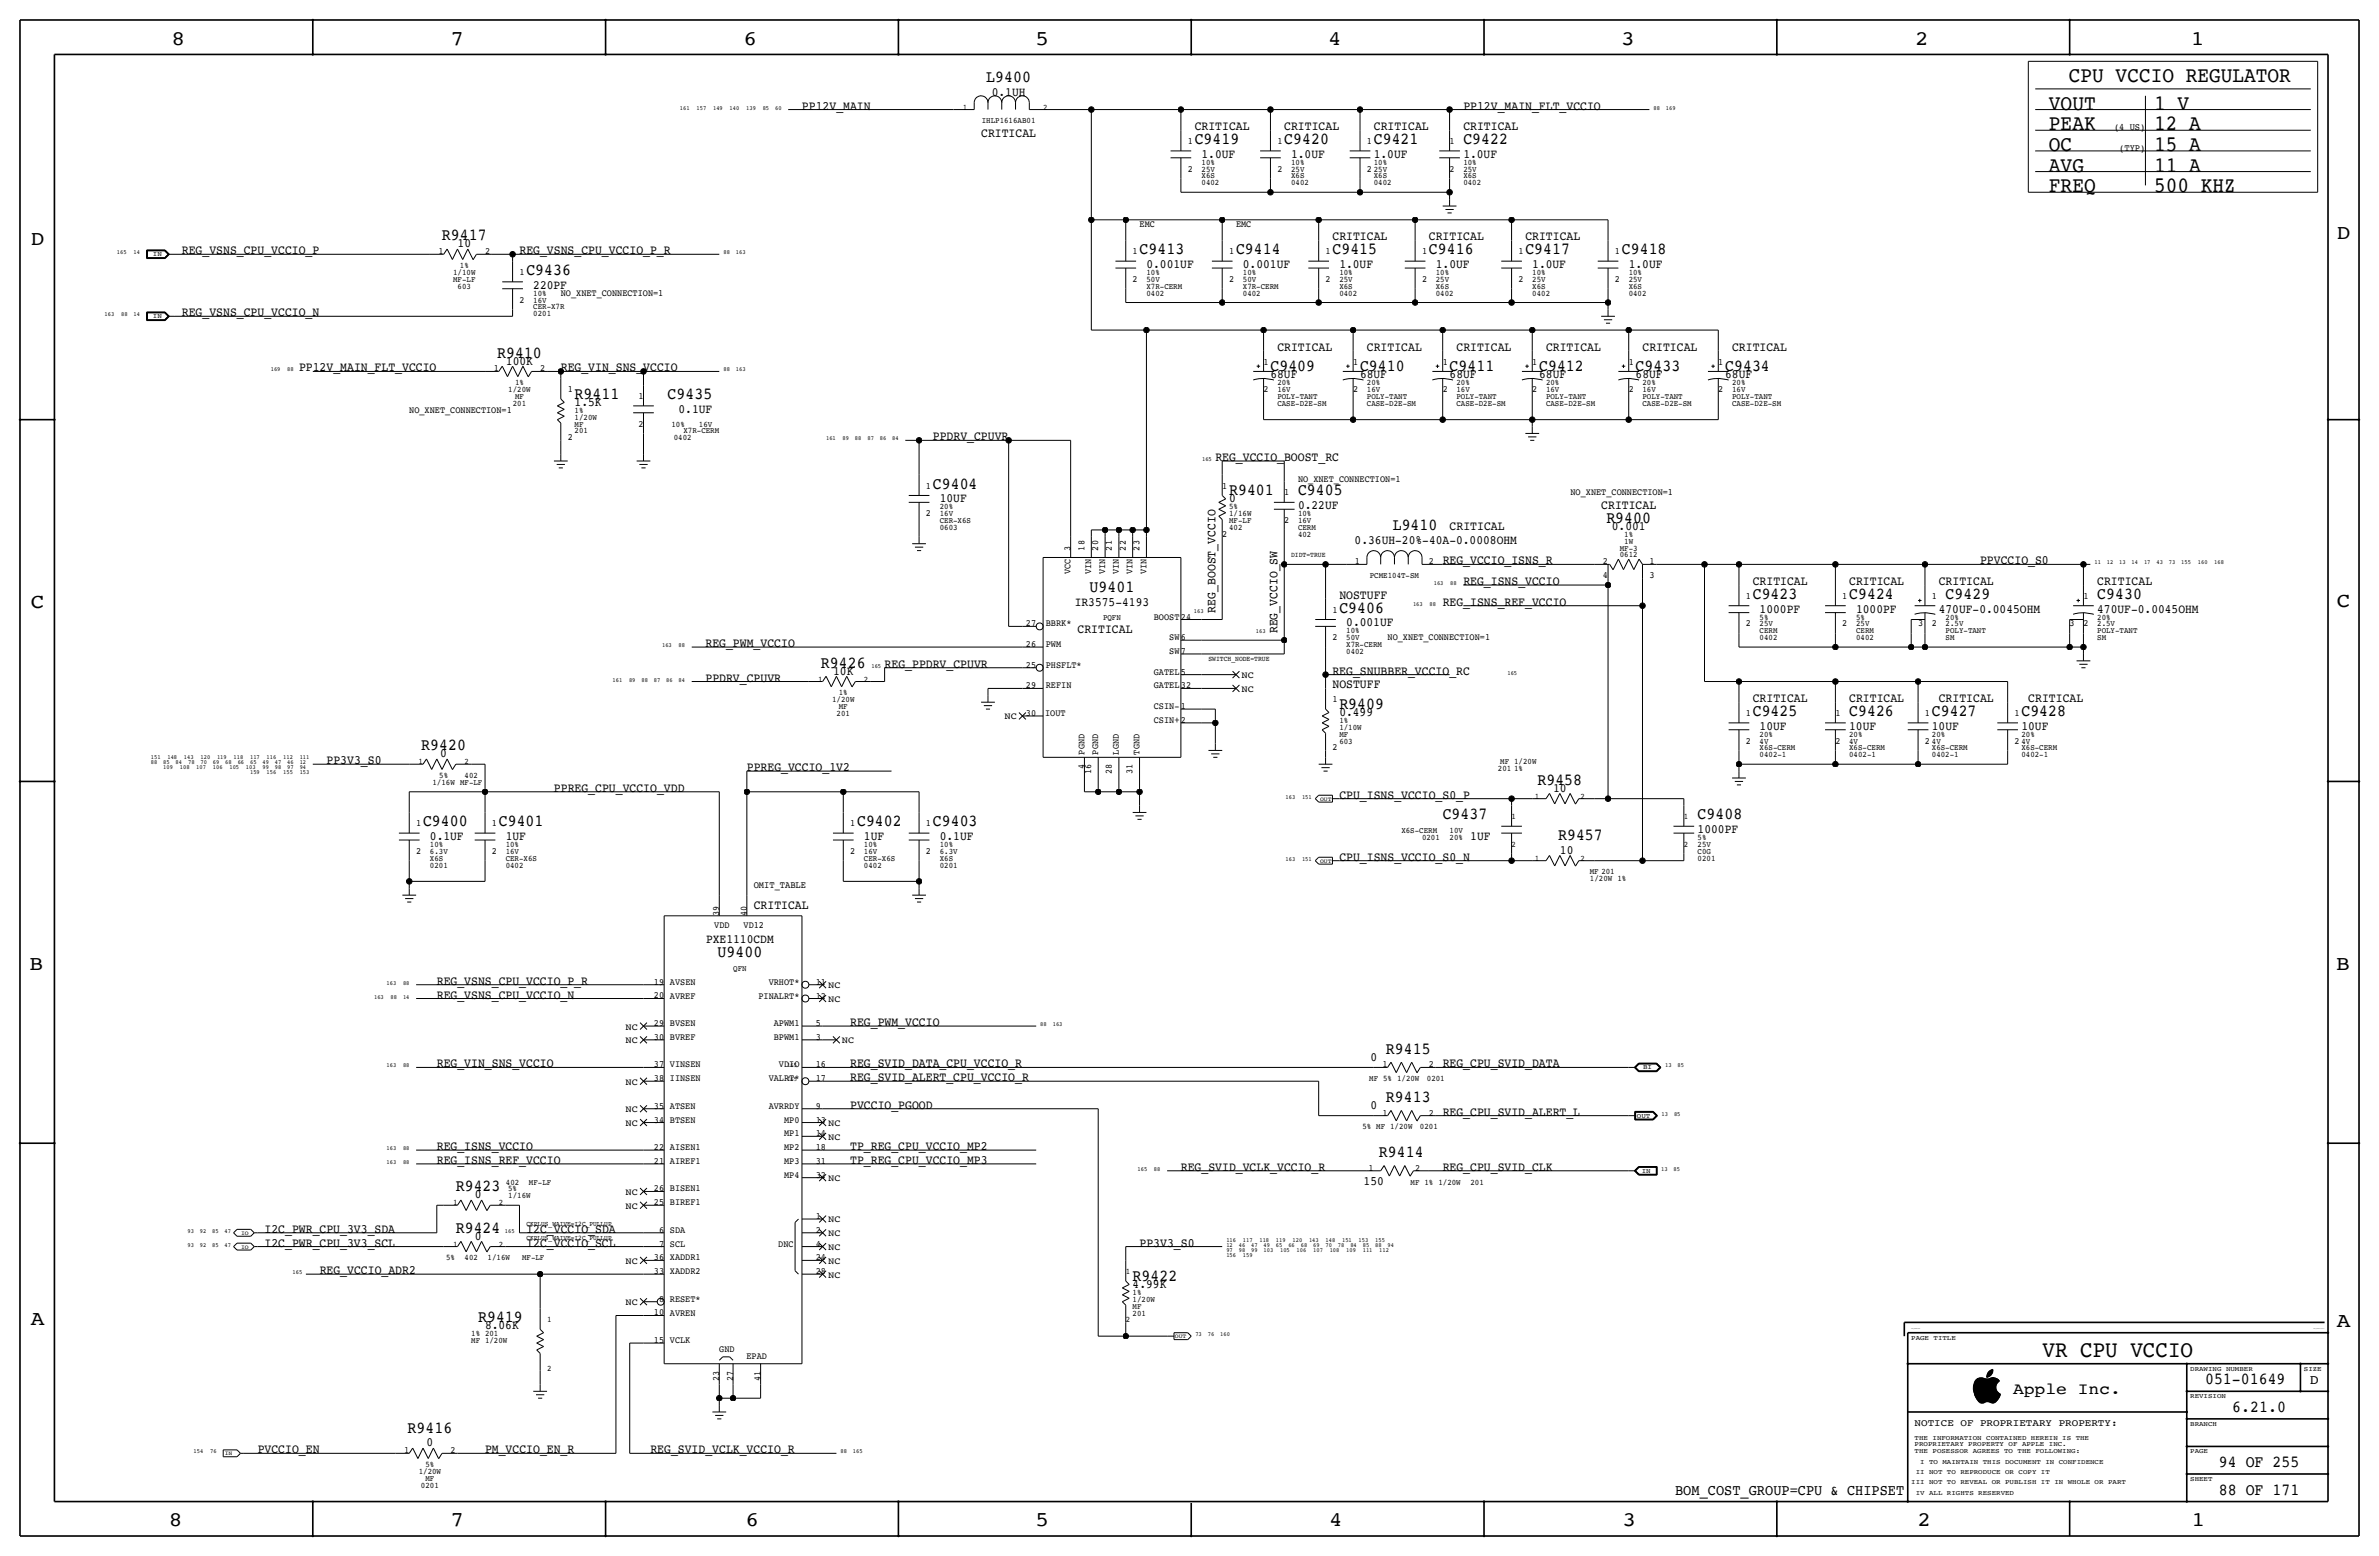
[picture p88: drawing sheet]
<svg xmlns="http://www.w3.org/2000/svg" width="877mm" height="574mm" viewBox="0 0 877 574" stroke-linecap="round" stroke-linejoin="round" font-family="sans-serif">
<defs><g id="words">
<text font-size="8.6" x="753" y="500.1">VR CPU VCCIO</text>
<g font-size="8">
<text x="762.8" y="30.2">CPU VCCIO REGULATOR</text>
<text x="755.4" y="40.4">VOUT</text>
<text x="794.1" y="40.4">1 V</text>
<text x="755.4" y="48">PEAK</text>
<text x="794.1" y="48">12 A</text>
<text x="755.4" y="55.6">OC</text>
<text x="794.1" y="55.6">15 A</text>
<text x="755.4" y="63.2">AVG</text>
<text x="794.1" y="63.2">11 A</text>
<text x="755.4" y="70.9">FREQ</text>
<text x="794.1" y="70.9">500 KHZ</text>
</g>
<g font-size="7.6">
<text x="63.2" y="16.5">8</text>
<text x="166.1" y="16.5">7</text>
<text x="274.1" y="16.5">6</text>
<text x="381.8" y="16.5">5</text>
<text x="489.7" y="16.5">4</text>
<text x="597.7" y="16.5">3</text>
<text x="706.1" y="16.5">2</text>
<text x="807.7" y="16.5">1</text>
<text x="861.6" y="88.1">D</text>
<text x="11.4" y="90.4">D</text>
<text x="11.4" y="224.3">C</text>
<text x="861.6" y="223.8">C</text>
<text x="10.9" y="357.6">B</text>
<text x="861.3" y="357.4">B</text>
<text x="11.4" y="488.4">A</text>
<text x="861.6" y="489.2">A</text>
<text x="62.2" y="562.6">8</text>
<text x="166.1" y="562.6">7</text>
<text x="274.8" y="562.6">6</text>
<text x="381.8" y="562.6">5</text>
<text x="490" y="562.6">4</text>
<text x="598.2" y="562.6">3</text>
<text x="706.9" y="562.6">2</text>
<text x="808" y="562.6">1</text>
</g>
<g font-size="6.2">
<text x="363.6" y="30.2">L9400</text>
<text x="440.4" y="53.1">C9419</text>
<text x="473.5" y="53.1">C9420</text>
<text x="506.5" y="53.1">C9421</text>
<text x="539.5" y="53.1">C9422</text>
<text x="162.9" y="88.6">R9417</text>
<text x="420.1" y="93.7">C9413</text>
<text x="455.7" y="93.7">C9414</text>
<text x="491.2" y="93.7">C9415</text>
<text x="526.8" y="93.7">C9416</text>
<text x="562.4" y="93.7">C9417</text>
<text x="597.9" y="93.7">C9418</text>
<text x="194.1" y="101.3">C9436</text>
<text x="183.3" y="131.8">R9410</text>
<text x="468.4" y="136.9">C9409</text>
<text x="501.4" y="136.9">C9410</text>
<text x="534.4" y="136.9">C9411</text>
<text x="567.4" y="136.9">C9412</text>
<text x="603" y="136.9">C9433</text>
<text x="636" y="136.9">C9434</text>
<text x="211.8" y="147.1">R9411</text>
<text x="246.1" y="147.1">C9435</text>
<text x="343.9" y="180.1">C9404</text>
<text x="453.1" y="182.6">R9401</text>
<text x="478.5" y="182.6">C9405</text>
<text x="513.5" y="195.3">L9410</text>
<text x="592.2" y="192.8">R9400</text>
<text x="401.7" y="218.2">U9401</text>
<text x="646.2" y="220.7">C9423</text>
<text x="681.7" y="220.7">C9424</text>
<text x="717.3" y="220.7">C9429</text>
<text x="773.2" y="220.7">C9430</text>
<text x="493.8" y="225.8">C9406</text>
<text x="302.6" y="246.1">R9426</text>
<text x="493.8" y="261.4">R9409</text>
<text x="646.2" y="263.9">C9425</text>
<text x="681.7" y="263.9">C9426</text>
<text x="712.2" y="263.9">C9427</text>
<text x="745.2" y="263.9">C9428</text>
<text x="155.3" y="276.6">R9420</text>
<text x="566.8" y="289.3">R9458</text>
<text x="156" y="304.5">C9400</text>
<text x="183.9" y="304.5">C9401</text>
<text x="316" y="304.5">C9402</text>
<text x="343.9" y="304.5">C9403</text>
<text x="531.9" y="302">C9437</text>
<text x="625.9" y="302">C9408</text>
<text x="574.4" y="309.6">R9457</text>
<text x="264.5" y="352.8">U9400</text>
<text x="510.9" y="388.4">R9415</text>
<text x="510.9" y="406.1">R9413</text>
<text x="508.4" y="426.5">R9414</text>
<text x="168" y="439.2">R9423</text>
<text x="168" y="454.4">R9424</text>
<text x="417.6" y="472.2">R9422</text>
<text x="176.3" y="487.4">R9419</text>
<text x="812.9" y="510.3">051-01649</text>
<text x="823" y="520.4">6.21.0</text>
<text x="150.2" y="528.1">R9416</text>
<text x="818" y="540.8">94 OF 255</text>
<text x="818" y="550.9">88 OF 171</text>
</g>
<text font-size="6" x="742.1" y="513.9">Apple Inc.</text>
<text font-size="5.6" x="617.6" y="550.9">BOM_COST_GROUP=CPU &amp; CHIPSET</text>
<text font-size="5" x="851.5" y="510.3">D</text>
<g font-size="4.7">
<text x="365.6" y="35.3">0.1UH</text>
<text x="295.7" y="40.4">PP12V_MAIN</text>
<text x="539.5" y="40.4">PP12V_MAIN_FLT_VCCIO</text>
<text x="361.7" y="50.5">CRITICAL</text>
<text x="440.4" y="48">CRITICAL</text>
<text x="473.5" y="48">CRITICAL</text>
<text x="506.5" y="48">CRITICAL</text>
<text x="539.5" y="48">CRITICAL</text>
<text x="443" y="58.2">1.0UF</text>
<text x="476" y="58.2">1.0UF</text>
<text x="506.5" y="58.2">1.0UF</text>
<text x="539.5" y="58.2">1.0UF</text>
<text x="491.2" y="88.6">CRITICAL</text>
<text x="526.8" y="88.6">CRITICAL</text>
<text x="562.4" y="88.6">CRITICAL</text>
<text x="67.1" y="93.7">REG_VSNS_CPU_VCCIO_P</text>
<text x="168.7" y="91.2">10</text>
<text x="191.5" y="93.7">REG_VSNS_CPU_VCCIO_P_R</text>
<text x="422.7" y="98.8">0.001UF</text>
<text x="458.2" y="98.8">0.001UF</text>
<text x="493.8" y="98.8">1.0UF</text>
<text x="529.3" y="98.8">1.0UF</text>
<text x="564.9" y="98.8">1.0UF</text>
<text x="600.5" y="98.8">1.0UF</text>
<text x="196.6" y="106.4">220PF</text>
<text x="67.1" y="116.6">REG_VSNS_CPU_VCCIO_N</text>
<text x="470.9" y="129.3">CRITICAL</text>
<text x="503.9" y="129.3">CRITICAL</text>
<text x="537" y="129.3">CRITICAL</text>
<text x="570" y="129.3">CRITICAL</text>
<text x="605.5" y="129.3">CRITICAL</text>
<text x="638.6" y="129.3">CRITICAL</text>
<text x="110.2" y="136.9">PP12V_MAIN_FLT_VCCIO</text>
<text x="186.5" y="134.4">100K</text>
<text x="206.8" y="136.9">REG_VIN_SNS_VCCIO</text>
<text x="468.4" y="139.4">68UF</text>
<text x="501.4" y="139.4">68UF</text>
<text x="534.4" y="139.4">68UF</text>
<text x="567.4" y="139.4">68UF</text>
<text x="603" y="139.4">68UF</text>
<text x="636" y="139.4">68UF</text>
<text x="211.8" y="149.6">1.5K</text>
<text x="250.2" y="152.1">0.1UF</text>
<text x="343.9" y="162.3">PPDRV_CPUVR</text>
<text x="448.1" y="169.9">REG_VCCIO_BOOST_RC</text>
<text x="346.5" y="185.2">10UF</text>
<text x="453.1" y="185.2">0</text>
<text x="478.5" y="187.7">0.22UF</text>
<text x="590.3" y="187.7">CRITICAL</text>
<text x="534.4" y="195.3">CRITICAL</text>
<text x="594.2" y="195.3">0.001</text>
<text x="499.4" y="200.4">0.36UH-20%-40A-0.0008OHM</text>
<text x="531.9" y="208">REG_VCCIO_ISNS_R</text>
<text x="730" y="208">PPVCCIO_S0</text>
<text x="539.5" y="215.6">REG_ISNS_VCCIO</text>
<text x="646.2" y="215.6">CRITICAL</text>
<text x="681.7" y="215.6">CRITICAL</text>
<text x="714.8" y="215.6">CRITICAL</text>
<text x="773.2" y="215.6">CRITICAL</text>
<text x="493.8" y="220.7">NOSTUFF</text>
<text x="396.2" y="223.3">IR3575-4193</text>
<text x="448.1" y="225.8" transform="rotate(-90 448.1 225.8)">REG_BOOST_VCCIO</text>
<text x="531.9" y="223.3">REG_ISNS_REF_VCCIO</text>
<text x="648.7" y="225.8">1000PF</text>
<text x="684.3" y="225.8">1000PF</text>
<text x="714.8" y="225.8">470UF-0.0045OHM</text>
<text x="773.2" y="225.8">470UF-0.0045OHM</text>
<text x="397.3" y="233.4">CRITICAL</text>
<text x="470.9" y="233.4" transform="rotate(-90 470.9 233.4)">REG_VCCIO_SW</text>
<text x="496.3" y="230.9">0.001UF</text>
<text x="260.1" y="238.5">REG_PWM_VCCIO</text>
<text x="260.1" y="251.2">PPDRV_CPUVR</text>
<text x="307.2" y="248.7">10K</text>
<text x="326.1" y="246.1">REG_PPDRV_CPUVR</text>
<text x="491.2" y="248.7">REG_SNUBBER_VCCIO_RC</text>
<text x="491.2" y="253.7">NOSTUFF</text>
<text x="493.8" y="263.9">0.499</text>
<text x="646.2" y="258.8">CRITICAL</text>
<text x="681.7" y="258.8">CRITICAL</text>
<text x="714.8" y="258.8">CRITICAL</text>
<text x="747.8" y="258.8">CRITICAL</text>
<text x="648.7" y="269">10UF</text>
<text x="681.7" y="269">10UF</text>
<text x="712.2" y="269">10UF</text>
<text x="745.2" y="269">10UF</text>
<text x="120.4" y="281.7">PP3V3_S0</text>
<text x="162.3" y="279.1">0</text>
<text x="275.3" y="284.2">PPREG_VCCIO_1V2</text>
<text x="204.2" y="291.8">PPREG_CPU_VCCIO_VDD</text>
<text x="572.6" y="291.8">10</text>
<text x="493.8" y="294.4">CPU_ISNS_VCCIO_S0_P</text>
<text x="158.5" y="309.6">0.1UF</text>
<text x="186.4" y="309.6">1UF</text>
<text x="318.5" y="309.6">1UF</text>
<text x="346.5" y="309.6">0.1UF</text>
<text x="542" y="309.6">1UF</text>
<text x="625.9" y="307.1">1000PF</text>
<text x="493.8" y="317.2">CPU_ISNS_VCCIO_S0_N</text>
<text x="575.1" y="314.7">10</text>
<text x="277.9" y="335">CRITICAL</text>
<text x="260.3" y="347.7">PXE1110CDM</text>
<text x="161" y="363">REG_VSNS_CPU_VCCIO_P_R</text>
<text x="161" y="368">REG_VSNS_CPU_VCCIO_N</text>
<text x="313.4" y="378.2">REG_PWM_VCCIO</text>
<text x="161" y="393.5">REG_VIN_SNS_VCCIO</text>
<text x="313.4" y="393.4">REG_SVID_DATA_CPU_VCCIO_R</text>
<text x="505.2" y="390.9">0</text>
<text x="531.9" y="393.4">REG_CPU_SVID_DATA</text>
<text x="313.4" y="398.5">REG_SVID_ALERT_CPU_VCCIO_R</text>
<text x="313.4" y="408.7">PVCCIO_PGOOD</text>
<text x="505.2" y="408.7">0</text>
<text x="531.9" y="411.2">REG_CPU_SVID_ALERT_L</text>
<text x="161" y="423.9">REG_ISNS_VCCIO</text>
<text x="313.4" y="423.9">TP_REG_CPU_VCCIO_MP2</text>
<text x="161" y="429">REG_ISNS_REF_VCCIO</text>
<text x="313.4" y="429">TP_REG_CPU_VCCIO_MP3</text>
<text x="435.4" y="431.5">REG_SVID_VCLK_VCCIO_R</text>
<text x="531.9" y="431.5">REG_CPU_SVID_CLK</text>
<text x="502.7" y="436.6">150</text>
<text x="175" y="441.7">0</text>
<text x="97.5" y="454.4">I2C_PWR_CPU_3V3_SDA</text>
<text x="194.1" y="454.4">I2C_VCCIO_SDA</text>
<text x="97.5" y="459.5">I2C_PWR_CPU_3V3_SCL</text>
<text x="175" y="456.9">0</text>
<text x="194.1" y="459.5">I2C_VCCIO_SCL</text>
<text x="420.1" y="459.5">PP3V3_S0</text>
<text x="117.9" y="469.6">REG_VCCIO_ADR2</text>
<text x="417.6" y="474.7">4.99K</text>
<text x="178.8" y="490">8.06K</text>
<text x="157.2" y="533.1">0</text>
<text x="95" y="535.7">PVCCIO_EN</text>
<text x="178.8" y="535.7">PM_VCCIO_EN_R</text>
<text x="239.8" y="535.7">REG_SVID_VCLK_VCCIO_R</text>
</g>
<text font-size="3.7" x="705.9" y="525.5">NOTICE OF PROPRIETARY PROPERTY:</text>
<g font-size="3.6">
<text x="779.4" y="48">(4 US)</text>
<text x="781.3" y="55.6">(TYP)</text>
<text x="277.9" y="327.4">OMIT_TABLE</text>
</g>
<g font-size="3.5">
<text x="437.9" y="53.1">1</text>
<text x="470.9" y="53.1">1</text>
<text x="503.9" y="53.1">1</text>
<text x="534.4" y="53.1">1</text>
<text x="437.9" y="63.2">2</text>
<text x="470.9" y="63.2">2</text>
<text x="503.9" y="63.2">2</text>
<text x="534.4" y="63.2">2</text>
<text x="420.1" y="83.6">EMC</text>
<text x="455.7" y="83.6">EMC</text>
<text x="161.7" y="93.7">1</text>
<text x="178.8" y="93.7">2</text>
<text x="417.6" y="93.7">1</text>
<text x="453.1" y="93.7">1</text>
<text x="488.7" y="93.7">1</text>
<text x="524.3" y="93.7">1</text>
<text x="559.8" y="93.7">1</text>
<text x="595.4" y="93.7">1</text>
<text x="191.5" y="101.3">1</text>
<text x="417.6" y="103.9">2</text>
<text x="453.1" y="103.9">2</text>
<text x="488.7" y="103.9">2</text>
<text x="524.3" y="103.9">2</text>
<text x="559.8" y="103.9">2</text>
<text x="595.4" y="103.9">2</text>
<text x="191.5" y="111.5">2</text>
<text x="206.8" y="109">NO_XNET_CONNECTION=1</text>
<text x="182" y="136.9">1</text>
<text x="199.1" y="136.9">2</text>
<text x="465.8" y="134.4">1</text>
<text x="498.9" y="134.4">1</text>
<text x="531.9" y="134.4">1</text>
<text x="564.9" y="134.4">1</text>
<text x="600.5" y="134.4">1</text>
<text x="633.5" y="134.4">1</text>
<text x="209.3" y="144.5">1</text>
<text x="235.3" y="147.1">1</text>
<text x="465.8" y="144.5">2</text>
<text x="498.9" y="144.5">2</text>
<text x="531.9" y="144.5">2</text>
<text x="564.9" y="144.5">2</text>
<text x="600.5" y="144.5">2</text>
<text x="633.5" y="144.5">2</text>
<text x="150.9" y="152.1">NO_XNET_CONNECTION=1</text>
<text x="235.3" y="157.2">2</text>
<text x="209.3" y="162.3">2</text>
<text x="478.5" y="177.5">NO_XNET_CONNECTION=1</text>
<text x="341.4" y="180.1">1</text>
<text x="450.6" y="180.1">1</text>
<text x="473.5" y="182.6">1</text>
<text x="579" y="182.6">NO_XNET_CONNECTION=1</text>
<text x="341.4" y="190.2">2</text>
<text x="450.6" y="197.9">2</text>
<text x="473.5" y="192.8">2</text>
<text x="394.7" y="202.9" transform="rotate(-90 394.7 202.9)">3</text>
<text x="399.8" y="202.9" transform="rotate(-90 399.8 202.9)">18</text>
<text x="404.9" y="202.9" transform="rotate(-90 404.9 202.9)">20</text>
<text x="410" y="202.9" transform="rotate(-90 410 202.9)">21</text>
<text x="415" y="202.9" transform="rotate(-90 415 202.9)">22</text>
<text x="420.1" y="202.9" transform="rotate(-90 420.1 202.9)">23</text>
<text x="499.5" y="208">1</text>
<text x="526.8" y="208">2</text>
<text x="590.9" y="208">2</text>
<text x="608.1" y="208">1</text>
<text x="394.7" y="211.7" transform="rotate(-90 394.7 211.7)">VCC</text>
<text x="402.3" y="211.7" transform="rotate(-90 402.3 211.7)">VIN</text>
<text x="407.4" y="211.7" transform="rotate(-90 407.4 211.7)">VIN</text>
<text x="412.5" y="211.7" transform="rotate(-90 412.5 211.7)">VIN</text>
<text x="417.6" y="211.7" transform="rotate(-90 417.6 211.7)">VIN</text>
<text x="422.7" y="211.7" transform="rotate(-90 422.7 211.7)">VIN</text>
<text x="590.9" y="213.1">4</text>
<text x="608.1" y="213.1">3</text>
<text x="643.6" y="220.7">1</text>
<text x="679.2" y="220.7">1</text>
<text x="712.2" y="220.7">1</text>
<text x="768.1" y="220.7">1</text>
<text x="491.2" y="225.8">1</text>
<text x="378.2" y="230.9">27</text>
<text x="385.6" y="230.9">BBRK*</text>
<text x="425.4" y="228.3">BOOST</text>
<text x="435.4" y="228.3">24</text>
<text x="643.6" y="230.9">2</text>
<text x="679.2" y="230.9">2</text>
<text x="707.1" y="230.9">3</text>
<text x="712.2" y="230.9">2</text>
<text x="763" y="230.9">3</text>
<text x="768.1" y="230.9">2</text>
<text x="378.2" y="238.5">26</text>
<text x="385.6" y="238.5">PWM</text>
<text x="431.1" y="236">SW</text>
<text x="435.4" y="236">6</text>
<text x="491.2" y="236">2</text>
<text x="511.6" y="236">NO_XNET_CONNECTION=1</text>
<text x="431.1" y="241">SW</text>
<text x="435.4" y="241">7</text>
<text x="378.2" y="246.1">25</text>
<text x="385.6" y="246.1">PHSFLT*</text>
<text x="425.4" y="248.7">GATEL</text>
<text x="435.4" y="248.7">5</text>
<text x="457.7" y="249.9">NC</text>
<text x="378.2" y="253.7">29</text>
<text x="385.6" y="253.7">REFIN</text>
<text x="425.4" y="253.7">GATEL</text>
<text x="435.4" y="253.7">32</text>
<text x="457.7" y="255">NC</text>
<text x="378.2" y="263.9">30</text>
<text x="385.3" y="263.9">IOUT</text>
<text x="425.4" y="261.4">CSIN-</text>
<text x="435.4" y="261.4">1</text>
<text x="491.2" y="258.8">1</text>
<text x="643.6" y="263.9">1</text>
<text x="676.7" y="263.9">1</text>
<text x="709.7" y="263.9">1</text>
<text x="742.7" y="263.9">1</text>
<text x="370.3" y="265.2">NC</text>
<text x="425.4" y="266.4">CSIN+</text>
<text x="435.4" y="266.4">2</text>
<text x="643.6" y="274.1">2</text>
<text x="676.7" y="274.1">2</text>
<text x="709.7" y="274.1">2</text>
<text x="742.7" y="274.1">2</text>
<text x="399.8" y="278.1" transform="rotate(-90 399.8 278.1)">PGND</text>
<text x="404.9" y="278.1" transform="rotate(-90 404.9 278.1)">PGND</text>
<text x="412.5" y="278.1" transform="rotate(-90 412.5 278.1)">LGND</text>
<text x="420.1" y="278.1" transform="rotate(-90 420.1 278.1)">TGND</text>
<text x="491.2" y="276.6">2</text>
<text x="399.8" y="283.6" transform="rotate(-90 399.8 283.6)">4</text>
<text x="402.3" y="285.5" transform="rotate(-90 402.3 285.5)">16</text>
<text x="410" y="285.5" transform="rotate(-90 410 285.5)">28</text>
<text x="417.6" y="285.5" transform="rotate(-90 417.6 285.5)">31</text>
<text x="153.4" y="304.5">1</text>
<text x="181.4" y="304.5">1</text>
<text x="313.4" y="304.5">1</text>
<text x="341.4" y="304.5">1</text>
<text x="153.4" y="314.7">2</text>
<text x="181.4" y="314.7">2</text>
<text x="313.4" y="314.7">2</text>
<text x="341.4" y="314.7">2</text>
<text x="263.3" y="341.9">VDD</text>
<text x="265.2" y="337.6" transform="rotate(-90 265.2 337.6)">39</text>
<text x="274.1" y="341.9">VD12</text>
<text x="275.3" y="337.6" transform="rotate(-90 275.3 337.6)">40</text>
<text x="241.1" y="363">19</text>
<text x="247" y="363">AVSEN</text>
<text x="283.4" y="363">VRHOT*</text>
<text x="300.7" y="363">11</text>
<text x="305.3" y="364.2">NC</text>
<text x="241.1" y="368">20</text>
<text x="247" y="368.1">AVREF</text>
<text x="279.6" y="368">PINALRT*</text>
<text x="300.7" y="368">12</text>
<text x="305.3" y="369.3">NC</text>
<text x="230.6" y="379.5">NC</text>
<text x="241.1" y="378.2">29</text>
<text x="241.1" y="383.3">30</text>
<text x="247" y="383.3">BVREF</text>
<text x="247" y="378.2">BVSEN</text>
<text x="285.3" y="378.2">APWM1</text>
<text x="285.3" y="383.3">BPWM1</text>
<text x="300.7" y="383.3">3</text>
<text x="300.7" y="378.2">5</text>
<text x="230.6" y="384.6">NC</text>
<text x="310.4" y="384.6">NC</text>
<text x="241.1" y="393.4">37</text>
<text x="247" y="393.4">VINSEN</text>
<text x="287.2" y="393.4">VDIO</text>
<text x="300.7" y="393.4">16</text>
<text x="509.7" y="393.4">1</text>
<text x="526.8" y="393.4">2</text>
<text x="230.6" y="399.8">NC</text>
<text x="241.1" y="398.5">38</text>
<text x="247" y="398.5">IINSEN</text>
<text x="283.4" y="398.5">VALRT*</text>
<text x="300.7" y="398.5">17</text>
<text x="230.6" y="410">NC</text>
<text x="241.1" y="413.8">34</text>
<text x="241.1" y="408.7">35</text>
<text x="247" y="413.8">BTSEN</text>
<text x="247" y="408.7">ATSEN</text>
<text x="283.4" y="408.7">AVRRDY</text>
<text x="289.1" y="413.8">MP0</text>
<text x="300.7" y="408.7">9</text>
<text x="300.7" y="413.8">13</text>
<text x="509.7" y="411.2">1</text>
<text x="526.8" y="411.2">2</text>
<text x="230.6" y="415">NC</text>
<text x="289.1" y="418.8">MP1</text>
<text x="300.7" y="418.8">14</text>
<text x="305.3" y="415">NC</text>
<text x="241.1" y="423.9">22</text>
<text x="247" y="423.9">AISEN1</text>
<text x="289.1" y="423.9">MP2</text>
<text x="300.7" y="423.9">18</text>
<text x="305.3" y="420.1">NC</text>
<text x="241.1" y="429">21</text>
<text x="247" y="429">AIREF1</text>
<text x="289.1" y="429">MP3</text>
<text x="300.7" y="429">31</text>
<text x="504.6" y="431.5">1</text>
<text x="521.7" y="431.5">2</text>
<text x="289.1" y="434.1">MP4</text>
<text x="300.7" y="434.1">32</text>
<text x="305.3" y="435.4">NC</text>
<text x="230.6" y="440.4">NC</text>
<text x="241.1" y="439.2">26</text>
<text x="247" y="439.2">BISEN1</text>
<text x="230.6" y="445.5">NC</text>
<text x="241.1" y="444.2">25</text>
<text x="247" y="444.3">BIREF1</text>
<text x="300.7" y="449.3">1</text>
<text x="243" y="454.4">6</text>
<text x="247" y="454.4">SDA</text>
<text x="300.7" y="454.4">2</text>
<text x="305.3" y="455.7">NC</text>
<text x="305.3" y="450.6">NC</text>
<text x="243" y="459.5">7</text>
<text x="247" y="459.5">SCL</text>
<text x="286.9" y="459.5">DNC</text>
<text x="300.7" y="459.5">4</text>
<text x="305.3" y="460.8">NC</text>
<text x="230.6" y="465.8">NC</text>
<text x="241.1" y="464.6">36</text>
<text x="247" y="464.6">XADDR1</text>
<text x="300.7" y="464.6">24</text>
<text x="305.3" y="465.8">NC</text>
<text x="241.1" y="469.6">33</text>
<text x="247" y="469.7">XADDR2</text>
<text x="300.7" y="469.6">28</text>
<text x="305.3" y="470.9">NC</text>
<text x="243" y="479.8">8</text>
<text x="247" y="479.8">RESET*</text>
<text x="230.6" y="481.1">NC</text>
<text x="241.1" y="484.9">10</text>
<text x="247" y="484.9">AVREN</text>
<text x="241.1" y="495">15</text>
<text x="247" y="495.1">VCLK</text>
<text x="265.2" y="498.3">GND</text>
<text x="275.2" y="500.8">EPAD</text>
<text x="265.2" y="509" transform="rotate(-90 265.2 509)">23</text>
<text x="270.3" y="509" transform="rotate(-90 270.3 509)">27</text>
<text x="280.4" y="509" transform="rotate(-90 280.4 509)">41</text>
<text x="149" y="535.7">1</text>
<text x="166.1" y="535.7">2</text>
</g>
<g font-size="3.1">
<text x="355" y="40.4">1</text>
<text x="384.6" y="40.4">2</text>
<text x="362" y="45.5">IHLP1616AB01</text>
<text x="443" y="60.7">10%</text>
<text x="443" y="63.2">25V</text>
<text x="443" y="65.8">X6S</text>
<text x="476" y="60.7">10%</text>
<text x="476" y="65.8">X6S</text>
<text x="476" y="63.2">25V</text>
<text x="506.5" y="60.7">10%</text>
<text x="506.5" y="65.8">X6S</text>
<text x="506.5" y="63.2">25V</text>
<text x="539.5" y="60.7">10%</text>
<text x="539.5" y="63.2">25V</text>
<text x="539.5" y="65.8">X6S</text>
<text x="443" y="68.3">0402</text>
<text x="476" y="68.3">0402</text>
<text x="506.5" y="68.3">0402</text>
<text x="539.5" y="68.3">0402</text>
<text x="167.1" y="101.3">1/10W</text>
<text x="169.5" y="98.8">1%</text>
<text x="422.7" y="101.3">10%</text>
<text x="458.2" y="101.3">10%</text>
<text x="493.8" y="101.3">10%</text>
<text x="529.3" y="101.3">10%</text>
<text x="564.9" y="101.3">10%</text>
<text x="600.5" y="101.3">10%</text>
<text x="167.1" y="103.9">MF-LF</text>
<text x="168.7" y="106.4">603</text>
<text x="422.7" y="103.9">50V</text>
<text x="422.7" y="106.4">X7R-CERM</text>
<text x="458.2" y="106.4">X7R-CERM</text>
<text x="458.2" y="103.9">50V</text>
<text x="493.8" y="103.9">25V</text>
<text x="493.8" y="106.4">X6S</text>
<text x="529.3" y="106.4">X6S</text>
<text x="529.3" y="103.9">25V</text>
<text x="564.9" y="106.4">X6S</text>
<text x="564.9" y="103.9">25V</text>
<text x="600.5" y="106.4">X6S</text>
<text x="600.5" y="103.9">25V</text>
<text x="196.6" y="109">10%</text>
<text x="196.6" y="111.5">16V</text>
<text x="422.7" y="109">0402</text>
<text x="458.2" y="109">0402</text>
<text x="493.8" y="109">0402</text>
<text x="529.3" y="109">0402</text>
<text x="564.9" y="109">0402</text>
<text x="600.5" y="109">0402</text>
<text x="196.6" y="116.6">0201</text>
<text x="196.6" y="114">CER-X7R</text>
<text x="189.9" y="142">1%</text>
<text x="470.9" y="142">20%</text>
<text x="503.9" y="142">20%</text>
<text x="537" y="142">20%</text>
<text x="570" y="142">20%</text>
<text x="605.5" y="142">20%</text>
<text x="638.6" y="142">20%</text>
<text x="187.4" y="144.5">1/20W</text>
<text x="189" y="149.6">201</text>
<text x="189.9" y="147.1">MF</text>
<text x="470.9" y="149.6">CASE-D2E-SM</text>
<text x="470.9" y="147.1">POLY-TANT</text>
<text x="470.9" y="144.5">16V</text>
<text x="503.9" y="149.6">CASE-D2E-SM</text>
<text x="503.9" y="147.1">POLY-TANT</text>
<text x="503.9" y="144.5">16V</text>
<text x="537" y="149.6">CASE-D2E-SM</text>
<text x="537" y="147.1">POLY-TANT</text>
<text x="537" y="144.5">16V</text>
<text x="570" y="149.6">CASE-D2E-SM</text>
<text x="570" y="147.1">POLY-TANT</text>
<text x="570" y="144.5">16V</text>
<text x="605.5" y="149.6">CASE-D2E-SM</text>
<text x="605.5" y="147.1">POLY-TANT</text>
<text x="605.5" y="144.5">16V</text>
<text x="638.6" y="149.6">CASE-D2E-SM</text>
<text x="638.6" y="147.1">POLY-TANT</text>
<text x="638.6" y="144.5">16V</text>
<text x="211.8" y="154.7">1/20W</text>
<text x="211.8" y="152.1">1%</text>
<text x="211.8" y="159.8">201</text>
<text x="211.8" y="157.2">MF</text>
<text x="247.5" y="157.2">10%</text>
<text x="252" y="159.8">X7R-CERM</text>
<text x="257.7" y="157.2">16V</text>
<text x="248.4" y="162.3">0402</text>
<text x="346.5" y="187.7">20%</text>
<text x="346.5" y="190.2">16V</text>
<text x="453.1" y="190.2">1/16W</text>
<text x="453.1" y="187.7">5%</text>
<text x="478.5" y="190.2">10%</text>
<text x="346.5" y="195.3">0603</text>
<text x="346.5" y="192.8">CER-X6S</text>
<text x="453.1" y="192.8">MF-LF</text>
<text x="453.1" y="195.3">402</text>
<text x="478.5" y="197.9">402</text>
<text x="478.5" y="192.8">16V</text>
<text x="478.5" y="195.3">CERM</text>
<text x="598.8" y="197.9">1%</text>
<text x="597.2" y="202.9">MF-3</text>
<text x="598.8" y="200.4">1W</text>
<text x="597.2" y="205.5">0612</text>
<text x="505" y="213.1">PCME104T-SM</text>
<text x="406.7" y="228.3">PQFN</text>
<text x="496.3" y="233.4">10%</text>
<text x="648.7" y="230.9">25V</text>
<text x="648.7" y="233.4">CERM</text>
<text x="648.7" y="228.3">5%</text>
<text x="684.3" y="230.9">25V</text>
<text x="684.3" y="233.4">CERM</text>
<text x="684.3" y="228.3">5%</text>
<text x="717.3" y="233.4">POLY-TANT</text>
<text x="717.3" y="230.9">2.5V</text>
<text x="717.3" y="228.3">20%</text>
<text x="773.2" y="233.4">POLY-TANT</text>
<text x="773.2" y="228.3">20%</text>
<text x="773.2" y="230.9">2.5V</text>
<text x="496.3" y="236">50V</text>
<text x="496.3" y="238.5">X7R-CERM</text>
<text x="648.7" y="236">0402</text>
<text x="684.3" y="236">0402</text>
<text x="717.3" y="236">SM</text>
<text x="773.2" y="236">SM</text>
<text x="496.3" y="241">0402</text>
<text x="301.6" y="251.2">1</text>
<text x="318.5" y="251.2">2</text>
<text x="309.2" y="256.3">1%</text>
<text x="306.8" y="258.8">1/20W</text>
<text x="308.4" y="263.9">201</text>
<text x="309.2" y="261.4">MF</text>
<text x="493.8" y="266.4">1%</text>
<text x="493.8" y="269">1/10W</text>
<text x="493.8" y="271.5">MF</text>
<text x="493.8" y="274.1">603</text>
<text x="648.7" y="274.1">4V</text>
<text x="648.7" y="271.5">20%</text>
<text x="681.7" y="274.1">4V</text>
<text x="681.7" y="271.5">20%</text>
<text x="712.2" y="274.1">4V</text>
<text x="712.2" y="271.5">20%</text>
<text x="745.2" y="274.1">4V</text>
<text x="745.2" y="271.5">20%</text>
<text x="154.3" y="281.7">1</text>
<text x="171.2" y="281.7">2</text>
<text x="553.1" y="281.7">MF 1/20W</text>
<text x="648.7" y="276.6">X6S-CERM</text>
<text x="648.7" y="279.1">0402-1</text>
<text x="681.7" y="276.6">X6S-CERM</text>
<text x="681.7" y="279.1">0402-1</text>
<text x="712.2" y="276.6">X6S-CERM</text>
<text x="712.2" y="279.1">0402-1</text>
<text x="745.2" y="276.6">X6S-CERM</text>
<text x="745.2" y="279.1">0402-1</text>
<text x="161.9" y="286.8">5%</text>
<text x="171.3" y="286.8">402</text>
<text x="552.3" y="284.2">201</text>
<text x="558.2" y="284.2">1%</text>
<text x="159.5" y="289.3">1/16W MF-LF</text>
<text x="565.8" y="294.4">1</text>
<text x="582.7" y="294.4">2</text>
<text x="557.3" y="302">1</text>
<text x="620.8" y="302">1</text>
<text x="516.6" y="307.1">X6S-CERM</text>
<text x="524.3" y="309.6">0201</text>
<text x="534.4" y="309.6">20%</text>
<text x="534.4" y="307.1">10V</text>
<text x="625.9" y="309.6">5%</text>
<text x="158.5" y="317.2">X6S</text>
<text x="158.5" y="312.2">10%</text>
<text x="158.5" y="314.7">6.3V</text>
<text x="186.4" y="317.2">CER-X6S</text>
<text x="186.4" y="314.7">16V</text>
<text x="186.4" y="312.2">10%</text>
<text x="318.5" y="317.2">CER-X6S</text>
<text x="318.5" y="312.2">10%</text>
<text x="318.5" y="314.7">16V</text>
<text x="346.5" y="312.2">10%</text>
<text x="346.5" y="317.2">X6S</text>
<text x="346.5" y="314.7">6.3V</text>
<text x="557.3" y="312.2">2</text>
<text x="565.8" y="317.2">1</text>
<text x="582.7" y="317.2">2</text>
<text x="620.8" y="312.2">2</text>
<text x="625.9" y="312.2">25V</text>
<text x="625.9" y="314.7">C0G</text>
<text x="625.9" y="317.2">0201</text>
<text x="158.5" y="319.8">0201</text>
<text x="186.4" y="319.8">0402</text>
<text x="318.5" y="319.8">0402</text>
<text x="346.5" y="319.8">0201</text>
<text x="586.1" y="322.3">MF 201</text>
<text x="586.2" y="324.9">1/20W 1%</text>
<text x="270.3" y="357.9">QFN</text>
<text x="504.8" y="398.5">MF 5% 1/20W</text>
<text x="526" y="398.5">0201</text>
<text x="502.3" y="416.3">5% MF 1/20W</text>
<text x="523.5" y="416.3">0201</text>
<text x="186.5" y="436.6">402</text>
<text x="195" y="436.6">MF-LF</text>
<text x="520.1" y="436.6">MF 1% 1/20W</text>
<text x="542.1" y="436.6">201</text>
<text x="187.3" y="439.2">5%</text>
<text x="187.4" y="441.7">1/16W</text>
<text x="167" y="444.2">1</text>
<text x="183.9" y="444.2">2</text>
<text x="167" y="459.5">1</text>
<text x="183.9" y="459.5">2</text>
<text x="164.5" y="464.6">5%</text>
<text x="171.3" y="464.6">402</text>
<text x="179.8" y="464.6">1/16W</text>
<text x="192.5" y="464.6">MF-LF</text>
<text x="415" y="469.6">1</text>
<text x="417.6" y="477.3">1%</text>
<text x="417.6" y="479.8">1/20W</text>
<text x="417.6" y="482.3">MF</text>
<text x="417.6" y="484.9">201</text>
<text x="201.7" y="487.4">1</text>
<text x="415" y="487.4">2</text>
<text x="173.7" y="495">MF 1/20W</text>
<text x="173.7" y="492.5">1% 201</text>
<text x="201.7" y="505.2">2</text>
<text x="154.4" y="543.3">1/20W</text>
<text x="156.8" y="545.8">MF</text>
<text x="156.8" y="540.8">5%</text>
<text x="155.2" y="548.4">0201</text>
</g>
<g font-size="2.6">
<text x="476" y="205.5">DIDT=TRUE</text>
<text x="445.5" y="243.6">SWITCH_NODE=TRUE</text>
<text x="194.1" y="451.9">CKPLUS_WAIVE=I2C_PULLUP</text>
<text x="194.1" y="456.9">CKPLUS_WAIVE=I2C_PULLUP</text>
</g>
<g font-size="2.5">
<text x="56.4" y="94.5">IN</text>
<text x="56.4" y="117.3">IN</text>
<text x="605.8" y="394.2">BI</text>
<text x="603.5" y="412">OUT</text>
<text x="605.3" y="432.3">IN</text>
<text x="704.6" y="493.8">PAGE TITLE</text>
<text x="807.5" y="505.2">DRAWING NUMBER</text>
<text x="849.4" y="505.2">SIZE</text>
<text x="807.5" y="515.4">REVISION</text>
<text x="807.5" y="525.5">BRANCH</text>
<text x="705.9" y="533.1">PROPRIETARY PROPERTY OF APPLE INC.</text>
<text x="705.9" y="530.6">THE INFORMATION CONTAINED HEREIN IS THE</text>
<text x="705.9" y="535.7">THE POSESSOR AGREES TO THE FOLLOWING:</text>
<text x="707.9" y="539.5">I TO MAINTAIN THIS DOCUMENT IN CONFIDENCE</text>
<text x="807.5" y="535.7">PAGE</text>
<text x="706.2" y="543.3">II NOT TO REPRODUCE OR COPY IT</text>
<text x="807.5" y="545.8">SHEET</text>
<text x="704.6" y="547.1">III NOT TO REVEAL OR PUBLISH IT IN WHOLE OR PART</text>
<text x="706.2" y="550.9">IV ALL RIGHTS RESERVED</text>
</g>
<g font-size="2.3">
<text x="250.7" y="40.4">161</text>
<text x="256.8" y="40.4">157</text>
<text x="262.9" y="40.4">149</text>
<text x="269" y="40.4">140</text>
<text x="275.1" y="40.4">139</text>
<text x="281.2" y="40.4">85</text>
<text x="285.7" y="40.4">60</text>
<text x="609.6" y="40.4">88</text>
<text x="614.2" y="40.4">169</text>
<text x="43.1" y="93.7">165</text>
<text x="49.2" y="93.7">14</text>
<text x="266.7" y="93.7">88</text>
<text x="271.3" y="93.7">163</text>
<text x="38.6" y="116.6">163</text>
<text x="44.7" y="116.6">88</text>
<text x="49.2" y="116.6">14</text>
<text x="99.8" y="136.9">169</text>
<text x="105.9" y="136.9">88</text>
<text x="266.7" y="136.9">88</text>
<text x="271.3" y="136.9">163</text>
<text x="304.5" y="162.3">161</text>
<text x="310.6" y="162.3">89</text>
<text x="315.2" y="162.3">88</text>
<text x="319.8" y="162.3">87</text>
<text x="324.4" y="162.3">86</text>
<text x="328.9" y="162.3">84</text>
<text x="443.2" y="169.9">165</text>
<text x="772.2" y="208">11</text>
<text x="776.7" y="208">12</text>
<text x="781.3" y="208">13</text>
<text x="785.9" y="208">14</text>
<text x="790.4" y="208">17</text>
<text x="795" y="208">43</text>
<text x="799.6" y="208">73</text>
<text x="804.2" y="208">155</text>
<text x="810.3" y="208">160</text>
<text x="816.4" y="208">168</text>
<text x="528.6" y="215.7">163</text>
<text x="534.7" y="215.7">88</text>
<text x="440.1" y="225.8">163</text>
<text x="520.9" y="223.3">163</text>
<text x="527" y="223.3">88</text>
<text x="463" y="233.4">163</text>
<text x="244.1" y="238.5">163</text>
<text x="250.2" y="238.5">88</text>
<text x="225.8" y="251.2">161</text>
<text x="231.9" y="251.2">89</text>
<text x="236.5" y="251.2">88</text>
<text x="241" y="251.2">87</text>
<text x="245.6" y="251.2">86</text>
<text x="250.2" y="251.2">84</text>
<text x="321.3" y="246.1">165</text>
<text x="555.7" y="248.7">165</text>
<text x="55.6" y="281.7">88</text>
<text x="55.6" y="279.9">151</text>
<text x="60.2" y="281.7">85</text>
<text x="61.7" y="279.9">148</text>
<text x="64.8" y="281.7">84</text>
<text x="67.8" y="279.9">143</text>
<text x="69.3" y="281.7">78</text>
<text x="73.9" y="281.7">70</text>
<text x="73.9" y="279.9">120</text>
<text x="78.5" y="281.7">69</text>
<text x="80" y="279.9">119</text>
<text x="83.1" y="281.7">68</text>
<text x="86.1" y="279.9">118</text>
<text x="87.6" y="281.7">66</text>
<text x="92.2" y="279.9">117</text>
<text x="92.2" y="281.7">65</text>
<text x="96.8" y="281.7">49</text>
<text x="98.3" y="279.9">116</text>
<text x="101.3" y="281.7">47</text>
<text x="104.4" y="279.9">112</text>
<text x="105.9" y="281.7">46</text>
<text x="110.5" y="279.9">111</text>
<text x="110.5" y="281.7">12</text>
<text x="60.2" y="283.5">109</text>
<text x="66.3" y="283.5">108</text>
<text x="72.4" y="283.5">107</text>
<text x="78.5" y="283.5">106</text>
<text x="84.6" y="283.5">105</text>
<text x="90.7" y="283.5">103</text>
<text x="92.2" y="285.3">159</text>
<text x="96.8" y="283.5">99</text>
<text x="98.3" y="285.3">156</text>
<text x="101.3" y="283.5">98</text>
<text x="104.4" y="285.3">155</text>
<text x="105.9" y="283.5">97</text>
<text x="110.5" y="283.5">94</text>
<text x="110.5" y="285.3">153</text>
<text x="473.9" y="294.4">163</text>
<text x="480" y="294.4">151</text>
<text x="473.9" y="317.2">163</text>
<text x="480" y="317.2">151</text>
<text x="142.5" y="363">163</text>
<text x="148.6" y="363">88</text>
<text x="137.9" y="368">163</text>
<text x="144" y="368">88</text>
<text x="148.6" y="368">14</text>
<text x="383.5" y="378.2">88</text>
<text x="388.1" y="378.2">163</text>
<text x="142.5" y="393.4">163</text>
<text x="148.6" y="393.4">88</text>
<text x="290.3" y="393.5">165</text>
<text x="613.9" y="393.4">13</text>
<text x="618.4" y="393.4">85</text>
<text x="290.3" y="398.5">165</text>
<text x="612.6" y="411.2">13</text>
<text x="617.2" y="411.2">85</text>
<text x="142.5" y="423.9">163</text>
<text x="148.6" y="423.9">88</text>
<text x="142.5" y="429">163</text>
<text x="148.6" y="429">88</text>
<text x="419.3" y="431.6">165</text>
<text x="425.4" y="431.6">88</text>
<text x="612.4" y="431.5">13</text>
<text x="617" y="431.5">85</text>
<text x="69.1" y="454.4">93</text>
<text x="73.7" y="454.4">92</text>
<text x="78.2" y="454.4">85</text>
<text x="82.8" y="454.4">47</text>
<text x="186.1" y="454.4">165</text>
<text x="69.1" y="459.5">93</text>
<text x="73.7" y="459.5">92</text>
<text x="78.2" y="459.5">85</text>
<text x="82.8" y="459.5">47</text>
<text x="452.1" y="459.5">12</text>
<text x="452.1" y="457.7">116</text>
<text x="452.1" y="461.3">97</text>
<text x="456.7" y="459.5">46</text>
<text x="456.7" y="461.3">98</text>
<text x="458.2" y="457.7">117</text>
<text x="461.3" y="459.5">47</text>
<text x="461.3" y="461.3">99</text>
<text x="464.3" y="457.7">118</text>
<text x="465.8" y="459.5">49</text>
<text x="465.8" y="461.3">103</text>
<text x="470.4" y="459.5">65</text>
<text x="470.4" y="457.7">119</text>
<text x="471.9" y="461.3">105</text>
<text x="475" y="459.5">66</text>
<text x="476.5" y="457.7">120</text>
<text x="478" y="461.3">106</text>
<text x="479.5" y="459.5">68</text>
<text x="482.6" y="457.7">143</text>
<text x="484.1" y="459.5">69</text>
<text x="484.1" y="461.3">107</text>
<text x="488.7" y="457.7">148</text>
<text x="488.7" y="459.5">70</text>
<text x="490.2" y="461.3">108</text>
<text x="493.3" y="459.5">78</text>
<text x="494.8" y="457.7">151</text>
<text x="496.3" y="461.3">109</text>
<text x="497.8" y="459.5">84</text>
<text x="500.9" y="457.7">153</text>
<text x="502.4" y="461.3">111</text>
<text x="502.4" y="459.5">85</text>
<text x="507" y="457.7">155</text>
<text x="507" y="459.5">88</text>
<text x="508.5" y="461.3">112</text>
<text x="511.6" y="459.5">94</text>
<text x="452.1" y="463.1">156</text>
<text x="458.2" y="463.1">159</text>
<text x="107.9" y="469.7">165</text>
<text x="440.7" y="492.5">73</text>
<text x="445.3" y="492.5">76</text>
<text x="449.8" y="492.5">160</text>
<text x="71.4" y="535.7">154</text>
<text x="77.5" y="535.7">76</text>
<text x="309.9" y="535.7">88</text>
<text x="314.4" y="535.7">165</text>
</g>
<g font-size="2.1">
<text x="486.7" y="295.2">OUT</text>
<text x="486.7" y="318.1">OUT</text>
<text x="88.9" y="455.1">IO</text>
<text x="88.9" y="460.2">IO</text>
<text x="433.2" y="493.3">OUT</text>
<text x="82.9" y="536.4">IN</text>
</g>
<g font-size=".4">
<text x="704.6" y="490">SYNC_MASTER=SUNIL</text>
<text x="853" y="490">SYNC_DATE=02/04/2017</text>
</g>
</g></defs>
<g fill="none" stroke="#000" stroke-width=".37">
<path d="M359.2 37.8a2.54 2.54 0 0 1 2.5-2.5 2.54 2.54 0 0 1 2.5 2.5 2.54 2.54 0 0 1 2.6-2.5 2.54 2.54 0 0 1 2.5 2.5 2.54 2.54 0 0 1 2.6-2.5 2.54 2.54 0 0 1 2.5 2.5 2.54 2.54 0 0 1 2.5-2.5 2.54 2.54 0 0 1 2.6 2.5M359.2 37.8v2.6zM364.2 37.8v2.6zM369.3 37.8v2.6zM374.4 37.8v2.6zM379.5 37.8v2.6zM747.8 22.6v48.3zM747.8 22.6h106.7zM750.3 32.8h101.6zM791 35.3v33zM854.5 22.6v48.3zM290.6 40.4h60.9z"/>
<path d="M351.5 40.4h7.7zM379.5 40.4h7.6zM387.1 40.4h15.2zM402.3 40.4h33.1zM402.3 40.4v40.6zM431.5 58.2h7.7zM431.5 55.6h7.7zM435.4 40.4v7.6zM435.4 48v7.6zM435.4 58.2v7.6zM435.4 40.4h33zM464.6 58.2h7.6z"/>
<path d="M464.6 55.6h7.6zM468.4 40.4h33zM468.4 40.4v7.6zM468.4 48v7.6zM468.4 58.2v7.6zM497.6 58.2h7.6zM497.6 55.6h7.6zM501.4 40.4h33zM501.4 40.4v7.6zM501.4 48v7.6zM501.4 58.2v7.6zM530.6 55.6h7.6z"/>
<path d="M530.6 58.2h7.6zM534.4 40.4h73.7zM534.4 40.4v7.6zM534.4 48v7.6zM534.4 58.2v7.6zM750.3 55.6h101.6zM750.3 48h101.6zM750.3 40.4h101.6zM435.4 65.8v5.1zM435.4 70.9h33zM468.4 70.9h33zM468.4 65.8v5.1z"/>
<path d="M501.4 70.9h33zM501.4 65.8v5.1zM531.9 75.9h5.1zM532.9 77.2h3zM533.7 78.5h1.5zM534.4 65.8v5.1zM534.4 70.9v2.5zM534.4 73.4v2.5zM747.8 70.9h106.7zM750.3 63.2h101.6zM54.1 92.2h6.8zM54.1 92.2v3.1z"/>
<path d="M54.1 95.3h6.8zM54.2 92.3h6.6zM54.2 92.3v2.9zM54.2 95.2h6.6zM54.3 92.4h6.5zM54.3 92.4v2.7zM54.3 95.1h6.5zM54.4 92.5h6.3zM54.4 92.5v2.5zM54.4 95h6.3zM60.7 92.5l1.3 1.2zM60.7 95l1.3-1.3z"/>
<path d="M60.8 95.1l1.3-1.4zM60.8 92.4l1.3 1.3zM60.8 95.2l1.5-1.5zM60.8 92.3l1.5 1.4zM60.9 95.3l1.5-1.6zM60.9 92.2l1.5 1.5zM62 93.7h2.5zM64.5 93.7h94zM158.5 93.7h5.1zM164.8 91.8l-1.2 1.9zM164.8 91.8l2 3.9zM168.7 91.8l1.9 3.9z"/>
<path d="M168.7 91.8l-1.9 3.9zM172.5 91.8l-1.9 3.9zM172.5 91.8l1.9 3.9zM175.7 93.7l-1.3 2.1zM175.7 93.7h5.7zM181.4 93.7h7.6zM189 93.7v2.6zM189 93.7h76.2zM189 96.3v7.6zM402.3 81h12.7zM402.3 81v40.7zM411.2 98.8h7.6z"/>
<path d="M411.2 96.3h7.6zM415 81h35.6zM415 81v7.6zM415 88.6v7.7zM415 98.8v7.6zM446.8 98.8h7.6zM446.8 96.3h7.6zM450.6 81h35.6zM450.6 81v7.6zM450.6 88.6v7.7zM450.6 98.8v7.6zM482.3 98.8h7.7z"/>
<path d="M482.3 96.3h7.7zM486.2 81h35.5zM486.2 81v7.6zM486.2 88.6v7.7zM486.2 98.8v7.6zM517.9 96.3h7.6zM517.9 98.8h7.6zM521.7 81h35.6zM521.7 81v7.6zM521.7 88.6v7.7zM521.7 98.8v7.6zM553.5 98.8h7.6z"/>
<path d="M553.5 96.3h7.6zM557.3 81h35.5zM557.3 81v7.6zM557.3 88.6v7.7zM557.3 98.8v7.6zM589 98.8h7.6zM589 96.3h7.6zM592.8 81v7.6zM592.8 88.6v7.7zM592.8 98.8v7.6zM54.1 115h6.8zM54.1 115v3.2z"/>
<path d="M54.1 118.2h6.8zM54.2 115.1h6.6zM54.2 115.1v3zM54.2 118.1h6.6zM54.3 115.2h6.5zM54.3 115.2v2.8zM54.3 118h6.5zM54.4 115.3h6.3zM54.4 115.3v2.6zM54.4 117.9h6.3zM60.7 115.3l1.3 1.3zM60.7 117.9l1.3-1.3z"/>
<path d="M60.8 118l1.3-1.4zM60.8 115.2l1.3 1.4zM60.8 118.1l1.5-1.5zM60.8 115.1l1.5 1.5zM60.9 118.2l1.5-1.6zM60.9 115l1.5 1.6zM62 116.6h2.5zM64.5 116.6h124.5zM185.2 106.4h7.6zM185.2 103.9h7.6zM189 114v2.6zM189 106.4v7.6z"/>
<path d="M415 106.4v5.1zM415 111.5h35.6zM450.6 111.5h35.6zM450.6 106.4v5.1zM486.2 106.4v5.1zM486.2 111.5h35.5zM521.7 106.4v5.1zM521.7 111.5h35.6zM557.3 111.5h35.5zM557.3 106.4v5.1zM590.3 116.6h5.1zM591.3 117.9h3.1z"/>
<path d="M592.1 119.1h1.5zM592.8 106.4v5.1zM592.8 111.5v2.5zM592.8 114v2.6zM115.3 136.9h63.5zM178.8 136.9h5.1zM185.2 135l1.9 3.8zM185.2 135l-1.3 1.9zM189 135l-1.9 3.8zM189 135l1.9 3.8zM192.8 135l-1.9 3.8zM192.8 135l1.9 3.8z"/>
<path d="M196 136.9h5.7zM196 136.9l-1.3 2zM201.7 136.9h5.1zM206.8 136.9h30.4zM206.8 136.9v2.5zM206.8 139.4v7.7zM237.2 136.9v5.1zM237.2 136.9h28zM402.3 121.7h20.4zM422.7 121.7v73.6zM422.7 121.7h43.1zM462 136.9h7.6z"/>
<path d="M463.3 135h1.3zM463.9 134.4v1.2zM465.8 121.7h33.1zM465.8 121.7v7.6zM465.8 139.4v7.7zM465.8 129.3v7.6zM495 136.9h7.7zM496.3 135h1.3zM496.9 134.4v1.2zM498.9 121.7h33zM498.9 121.7v7.6zM498.9 139.4v7.7z"/>
<path d="M498.9 129.3v7.6zM528.1 136.9h7.6zM529.3 135h1.3zM529.9 134.4v1.2zM531.9 121.7h33zM531.9 121.7v7.6zM531.9 139.4v7.7zM531.9 129.3v7.6zM561.1 136.9h7.6zM562.4 135h1.2zM563 134.4v1.2zM564.9 121.7h35.6z"/>
<path d="M564.9 121.7v7.6zM564.9 139.4v7.7zM564.9 129.3v7.6zM596.6 136.9h7.7zM597.9 135h1.3zM598.5 134.4v1.2zM600.5 121.7v7.6zM600.5 139.4v7.7zM600.5 129.3v7.6zM600.5 121.7h33zM629.7 136.9h7.6zM630.9 135h1.3z"/>
<path d="M631.5 134.4v1.2zM633.5 121.7v7.6zM633.5 139.4v7.7zM633.5 129.3v7.6zM205.5 154.7l1.3 1.3zM205.5 152.1l2.5 1.3zM205.5 149.6l2.5 1.3zM205.5 149.6l2.5-1.3zM205.5 154.7l2.5-1.3zM205.5 152.1l2.5-1.2zM206.8 147.1l1.2 1.2zM206.8 156v6.3z"/>
<path d="M233.4 152.1h7.6zM233.4 149.6h7.6zM237.2 159.8v7.6zM237.2 142v7.6zM237.2 152.1v7.7zM462 140.1a12.9 12.9 0 0 1 7.6 0M465.8 154.7h33.1zM465.8 147.1v7.6zM495 140.1a12.9 12.9 0 0 1 7.7 0M498.9 147.1v7.6zM498.9 154.7h33zM528.1 140.1a12.9 12.9 0 0 1 7.6 0"/>
<path d="M531.9 154.7h33zM531.9 147.1v7.6zM561.1 140.1a12.9 12.9 0 0 1 7.6 0M562.4 159.8h5zM564.9 154.7h35.6zM564.9 147.1v7.6zM564.9 154.7v2.5zM564.9 157.2v2.6zM596.6 140.1a12.9 12.9 0 0 1 7.7 0M600.5 147.1v7.6zM600.5 154.7h33zM629.7 140.1a12.9 12.9 0 0 1 7.6 0"/>
<path d="M633.5 147.1v7.6zM204.2 169.9h5.1zM205.2 171.2h3.1zM206 172.5h1.5zM206.8 162.3v5.1zM206.8 167.4v2.5zM234.7 169.9h5.1zM235.7 171.2h3.1zM236.5 172.5h1.5zM237.2 167.4v2.5zM333.8 162.3h5zM338.8 162.3h33.1z"/>
<path d="M338.8 162.3v12.7zM338.8 175v7.6zM371.9 162.3v68.6zM371.9 162.3h22.8zM394.7 162.3v35.6zM450.6 169.9h22.9zM450.6 169.9v5.1zM450.6 175v7.6zM473.5 169.9v7.6zM473.5 177.5v7.7zM563.4 161h3zM564.1 162.3h1.6z"/>
<path d="M335 182.6h7.6zM335 185.2h7.6zM338.8 192.8v5.1zM338.8 185.2v7.6zM338.8 197.9v2.5zM394.7 197.9v7.6zM402.3 195.3h5.1zM402.3 195.3v2.6zM402.3 197.9v7.6zM407.4 195.3h5.1zM407.4 195.3v2.6zM407.4 197.9v7.6z"/>
<path d="M412.5 195.3h5.1zM412.5 195.3v2.6zM412.5 197.9v7.6zM417.6 195.3h5.1zM417.6 195.3v2.6zM417.6 197.9v7.6zM422.7 195.3v2.6zM422.7 197.9v7.6zM449.3 185.2l2.6-1.3zM449.3 190.2l2.6-1.2zM449.3 187.7l2.6-1.3zM449.3 190.2l1.3 1.3z"/>
<path d="M449.3 187.7l2.6 1.3zM449.3 185.2l2.6 1.2zM450.6 182.6l1.3 1.3zM450.6 197.9v30.4zM450.6 191.5v6.4zM469.6 187.7h7.7zM469.6 185.2h7.7zM473.5 195.3v12.7zM473.5 187.7v7.6zM336.3 200.4h5.1zM337.3 201.7h3.1zM338.1 202.9h1.5z"/>
<path d="M384.6 205.5v73.6zM384.6 205.5h50.8zM435.4 205.5v73.6zM473.5 208v28zM473.5 208h15.2zM488.7 208h7.6zM488.7 208v12.7zM496.3 208h7.6zM503.9 205.5v2.5zM503.9 205.5a2.54 2.54 0 0 1 2.6-2.5 2.54 2.54 0 0 1 2.5 2.5 2.54 2.54 0 0 1 2.6-2.5 2.54 2.54 0 0 1 2.5 2.5 2.54 2.54 0 0 1 2.5-2.5 2.54 2.54 0 0 1 2.6 2.5 2.54 2.54 0 0 1 2.5-2.5 2.54 2.54 0 0 1 2.6 2.5M509 205.5v2.5zM514.1 205.5v2.5z"/>
<path d="M519.2 205.5v2.5zM524.3 205.5v2.5zM524.3 208h7.6zM531.9 208h55.9zM539.5 215.6h53.3zM587.8 208h5.6zM592.8 213.1v2.5zM592.8 215.6v78.8zM592.8 208v5.1zM593.4 208l1.3 2.1zM596.6 206.1l-1.9 3.9zM596.6 206.1l1.9 3.9z"/>
<path d="M600.5 206.1l-2 3.9zM600.5 206.1l1.8 3.9zM604.3 206.1l1.2 1.9zM604.3 206.1l-2 3.9zM605.5 213.1v10.2zM605.5 208v5.1zM605.5 208h5.1zM610.6 208h17.8zM628.4 208v43.2zM628.4 208h12.7zM641.1 208h35.6zM641.1 208v7.6z"/>
<path d="M641.1 215.6v7.7zM676.7 208v7.6zM676.7 215.6v7.7zM676.7 208h33zM709.7 208h58.4zM709.7 208v7.6zM709.7 215.6v7.7zM768.1 208h2.5zM768.1 208v7.6zM768.1 215.6v7.7zM255 238.5h121.9zM371.9 230.9h5z"/>
<path d="M376.9 238.5h7.7zM376.9 230.9h5.1zM435.4 228.3h7.6zM435.4 236h7.6zM443 236h30.5zM443 228.3h7.6zM473.5 236v5zM484.9 230.9h7.6zM484.9 228.3h7.6zM488.7 238.5v10.2zM488.7 220.7v7.6zM488.7 230.9v7.6z"/>
<path d="M539.5 223.3h66zM605.5 223.3v93.9zM637.3 225.8h7.6zM637.3 223.3h7.6zM641.1 233.4v5.1zM641.1 238.5h35.6zM641.1 225.8v7.6zM672.8 225.8h7.7zM672.8 223.3h7.7zM676.7 238.5h27.9zM676.7 233.4v5.1zM676.7 225.8v7.6z"/>
<path d="M704.6 238.5h5.1zM704.6 233.4v5.1zM704.6 228.3v5.1zM704.6 228.3h5.1zM705.9 223.3h7.6zM705.9 226.4a12.9 12.9 0 0 1 7.6 .1M707.1 221.3h1.3zM707.7 220.7v1.3zM709.7 238.5h53.3zM709.7 233.4v5.1zM709.7 225.8v7.6zM763 233.4v5.1z"/>
<path d="M763 228.3v5.1zM763 238.5h5.1zM763 228.3h5.1zM764.3 223.3h7.6zM764.3 226.4a12.9 12.9 0 0 1 7.6 .1M765.6 221.3h1.2zM766.2 220.7v1.3zM768.1 233.4v5.1zM768.1 238.5v2.5zM768.1 225.8v7.6zM255 251.2h43.2zM298.2 251.2h5.1z"/>
<path d="M304.5 249.3l-1.2 1.9zM304.5 249.3l2 3.8zM308.4 249.3l-1.9 3.8zM308.4 249.3l1.9 3.8zM312.2 249.3l-1.9 3.8zM312.2 249.3l1.9 3.8zM315.4 251.2l-1.3 2zM315.4 251.2h5.7zM321.1 251.2h5zM326.1 246.1v5.1zM326.1 246.1h50.8zM361.7 258.8h5.1z"/>
<path d="M364.2 253.7h12.7zM364.2 253.7v2.6zM364.2 256.3v2.5zM376.9 253.7h7.7zM376.9 246.1h5.1zM435.4 253.7h7.6zM435.4 248.7h7.6zM435.4 241h7.6zM443 248.7h12.7zM443 253.7h12.7zM443 241h30.5zM454.4 252.5l2.5 2.5z"/>
<path d="M454.4 247.4l2.5 2.5zM456.9 252.5l-2.5 2.5zM456.9 247.4l-2.5 2.5zM488.7 248.7h45.7zM488.7 248.7v5zM488.7 253.7v7.7zM628.4 251.2h12.7zM641.1 251.2h35.6zM641.1 251.2v7.6zM641.1 258.8v7.6zM676.7 251.2h30.4zM676.7 251.2v7.6z"/>
<path d="M676.7 258.8v7.6zM707.1 251.2v7.6zM707.1 258.8v7.6zM707.1 251.2h33.1zM740.2 251.2v7.6zM740.2 258.8v7.6zM765.6 243.6h5zM766.6 244.9h3zM767.3 246.1h1.6zM768.1 241v2.6zM157.2 279.8l-1.2 1.9zM157.2 279.8l2 3.8z"/>
<path d="M161 279.8l-1.8 3.8zM161 279.8l2 3.8zM164.8 279.8l-1.8 3.8zM164.8 279.8l2 3.8zM362.7 260.1h3.1zM363.5 261.4h1.5zM375.7 265.2l2.5-2.6zM375.7 262.6l2.5 2.6zM376.9 263.9h7.7zM384.6 279.1h50.8zM399.8 279.1v7.7zM404.9 279.1v7.7z"/>
<path d="M412.5 279.1v7.7zM420.1 279.1v7.7zM435.4 266.4h7.6zM435.4 261.4h7.6zM443 266.4h5.1zM443 261.4h5.1zM445.5 276.6h5.1zM446.5 277.9h3.1zM447.3 279.1h1.5zM448.1 261.4v5zM448.1 266.4v7.7zM448.1 274.1v2.5z"/>
<path d="M487.4 263.9l2.6-1.3zM487.4 269l2.6-1.3zM487.4 266.4l2.6-1.2zM487.4 269l1.3 1.3zM487.4 266.4l2.6 1.3zM487.4 263.9l2.6 1.3zM488.7 261.4l1.3 1.2zM488.7 276.6v2.5zM488.7 279.1v2.6zM488.7 270.3v6.3zM637.3 269h7.6zM637.3 266.4h7.6z"/>
<path d="M641.1 276.6v5.1zM641.1 269v7.6zM672.8 269h7.7zM672.8 266.4h7.7zM676.7 276.6v5.1zM676.7 269v7.6zM703.3 269h7.6zM703.3 266.4h7.6zM707.1 276.6v5.1zM707.1 269v7.6zM736.3 269h7.7zM736.3 266.4h7.7z"/>
<path d="M740.2 276.6v5.1zM740.2 269v7.6zM115.3 281.7h35.6zM150.9 281.7h5.1zM150.9 291.8v7.7zM150.9 291.8h27.9zM150.9 299.5v7.6zM168 281.7h5.7zM168 281.7l-1.2 2zM173.7 281.7h5.1zM178.8 291.8h86.4zM178.8 291.8v7.7z"/>
<path d="M178.8 281.7v10.1zM178.8 299.5v7.6zM265.2 291.8v38.1zM275.3 284.2v7.6zM275.3 291.8v38.1zM275.3 284.2h53.4zM275.3 291.8h35.6zM310.9 291.8h27.9zM310.9 291.8v7.7zM310.9 299.5v7.6zM338.8 291.8v7.7zM338.8 299.5v7.6z"/>
<path d="M399.8 286.8v5zM399.8 291.8h5.1zM404.9 291.8h7.6zM404.9 286.8v5zM412.5 291.8h7.6zM412.5 286.8v5zM417.6 299.5h5.1zM420.1 286.8v5zM420.1 291.8v5.1zM420.1 296.9v2.6zM484.9 294.4l1.3 1.3zM486.2 293.1l-1.3 1.3z"/>
<path d="M486.2 281.7h5zM486.2 293.1h5zM486.2 295.7h5zM487.2 283h3zM487.9 284.2h1.6zM491.2 294.4h2.6zM491.2 293.1v2.6zM493.8 294.4h63.5zM557.3 294.4h7.6zM557.3 294.4v2.5zM557.3 296.9v7.6zM564.9 294.4h5.1z"/>
<path d="M571.2 292.5l2 3.8zM571.2 292.5l-1.2 1.9zM575.1 292.5l-1.9 3.8zM575.1 292.5l1.9 3.8zM578.9 292.5l-1.9 3.8zM578.9 292.5l1.9 3.8zM582.1 294.4h5.7zM582.1 294.4l-1.3 2zM587.8 294.4h5zM592.8 294.4h28zM620.8 294.4v2.5zM620.8 296.9v7.6z"/>
<path d="M638.6 286.8h5zM639.6 288h3zM640.3 289.3h1.6zM641.1 281.7h35.6zM641.1 281.7v2.5zM641.1 284.2v2.6zM676.7 281.7h30.4zM707.1 281.7h33.1zM147.1 307.1h7.6zM147.1 309.6h7.6zM150.9 317.2v7.7zM150.9 309.6v7.6z"/>
<path d="M175 307.1h7.6zM175 309.6h7.6zM178.8 317.2v7.7zM178.8 309.6v7.6zM307.1 307.1h7.6zM307.1 309.6h7.6zM310.9 317.2v7.7zM310.9 309.6v7.6zM335 307.1h7.6zM335 309.6h7.6zM338.8 317.2v7.7zM338.8 309.6v7.6z"/>
<path d="M418.6 300.7h3zM419.4 302h1.5zM484.9 317.2l1.3 1.3zM486.2 316l-1.3 1.2zM486.2 316h5zM486.2 318.5h5zM491.2 317.2h2.6zM491.2 316v2.5zM493.8 317.2h63.5zM553.5 307.1h7.6zM553.5 304.5h7.6zM557.3 317.2h7.6z"/>
<path d="M557.3 314.7v2.5zM557.3 307.1v7.6zM564.9 317.2h5.1zM571.2 315.3l2 3.9zM571.2 315.3l-1.2 1.9zM575.1 315.3l-1.9 3.9zM575.1 315.3l1.9 3.9zM578.9 315.3l-1.9 3.9zM578.9 315.3l1.9 3.9zM582.1 317.2h5.7zM582.1 317.2l-1.3 2.1zM587.8 317.2h17.7z"/>
<path d="M605.5 317.2h15.3zM617 307.1h7.6zM617 304.5h7.6zM620.8 314.7v2.5zM620.8 307.1v7.6zM148.3 329.9h5.1zM149.4 331.2h3zM150.1 332.5h1.5zM150.9 324.9h27.9zM150.9 324.9v2.5zM150.9 327.4v2.5zM244.9 337.6h50.8z"/>
<path d="M244.9 337.6v165.1zM265.2 329.9v7.7zM275.3 329.9v7.7zM295.7 337.6v165.1zM310.9 324.9h27.9zM336.3 329.9h5.1zM337.3 331.2h3.1zM338.1 332.5h1.5zM338.8 324.9v2.5zM338.8 327.4v2.5zM153.4 363h83.8zM153.4 368h83.8z"/>
<path d="M236 379.5l2.5-2.6zM236 376.9l2.5 2.6zM237.2 368h7.7zM237.2 363h7.7zM237.2 378.2h7.7zM295.7 378.2h7.6zM298.2 368h5.1zM298.2 363h5.1zM302 361.7l2.5 2.5zM302 366.8l2.5 2.5zM303.3 378.2h78.7zM304.5 361.7l-2.5 2.5z"/>
<path d="M304.5 366.8l-2.5 2.5zM153.4 393.4h83.8zM236 399.8l2.5-2.5zM236 397.3l2.5 2.5zM236 384.6l2.5-2.6zM236 382l2.5 2.6zM237.2 383.3h7.7zM237.2 398.5h7.7zM237.2 393.4h7.7zM295.7 393.4h7.6zM295.7 383.3h7.6zM298.2 398.5h5.1z"/>
<path d="M303.3 398.5h182.9zM303.3 383.3h5.1zM303.3 393.4h203.2zM307.1 382l2.5 2.6zM309.6 382l-2.5 2.6zM486.2 398.5v12.7zM506.5 393.4h5.1zM512.8 391.5l-1.2 1.9zM512.8 391.5l2 3.9zM516.6 391.5l-1.8 3.9zM516.6 391.5l2 3.9zM520.4 391.5l-1.8 3.9z"/>
<path d="M520.4 391.5l2 3.9zM523.6 393.4l-1.2 2.1zM523.6 393.4h5.7zM529.3 393.4h71.2zM600.5 393.4h2.5zM602.5 393.4l1.6 1.6zM602.5 393.4l1.6-1.5zM602.7 393.4l1.5-1.4zM602.7 393.4l1.5 1.5zM602.8 393.4l1.4 1.4zM603 393.4l1.3 1.3zM603 393.4l1.3-1.2z"/>
<path d="M604.1 395h6.7zM604.1 391.9h6.7zM604.2 392h6.5zM604.2 394.9h6.5zM604.2 394.8h6.5zM604.2 392.1l-1.4 1.3zM604.2 392.1h6.5zM604.3 394.7h6.3zM604.3 392.2h6.3zM610.6 392.2l1.3 1.2zM610.6 394.7l1.3-1.3zM610.7 392.1l1.3 1.3z"/>
<path d="M610.7 394.8l1.3-1.4zM610.7 394.9l1.5-1.5zM610.7 392l1.5 1.4zM610.8 391.9l1.5 1.5zM610.8 395l1.5-1.6zM236 410l2.5-2.6zM236 407.4l2.5 2.6zM236 415l2.5-2.5zM236 412.5l2.5 2.5zM237.2 408.7h7.7zM237.2 413.8h7.7zM295.7 408.7h7.6z"/>
<path d="M295.7 413.8h7.6zM295.7 418.8h7.6zM302 417.6l2.5 2.5zM302 412.5l2.5 2.5zM303.3 408.7h101.6zM304.5 417.6l-2.5 2.5zM304.5 412.5l-2.5 2.5zM404.9 408.7v83.8zM486.2 411.2h20.3zM506.5 411.2h5.1zM512.8 409.3l-1.2 1.9zM512.8 409.3l2 3.9z"/>
<path d="M516.6 409.3l-1.8 3.9zM516.6 409.3l2 3.9zM520.4 409.3l-1.8 3.9zM520.4 409.3l2 3.9zM523.6 411.2l-1.2 2.1zM523.6 411.2h5.7zM529.3 411.2h71.2zM600.5 411.2h2.5zM602.7 412.8h6.8zM602.7 409.7v3.1zM602.7 409.7h6.8zM602.8 409.8v2.9z"/>
<path d="M602.8 412.7h6.6zM602.8 409.8h6.6zM602.9 409.9v2.7zM602.9 412.6h6.5zM602.9 409.9h6.5zM603 410h6.3zM603 410v2.5zM603 412.5h6.3zM609.3 410l1.3 1.2zM609.3 412.5l1.3-1.3zM609.4 409.9l1.4 1.3zM609.4 412.7l1.5-1.5z"/>
<path d="M609.4 409.8l1.5 1.4zM609.5 409.7l1.6 1.5zM610.8 411.2l-1.4 1.4zM611.1 411.2l-1.6 1.6zM153.4 423.9h83.8zM153.4 429h83.8zM236 437.9l2.5 2.5zM237.2 429h7.7zM237.2 423.9h7.7zM237.2 439.2h7.7zM295.7 423.9h7.6zM295.7 429h7.6z"/>
<path d="M295.7 434.1h7.6zM302 432.8l2.5 2.6zM303.3 423.9h78.7zM303.3 429h78.7zM304.5 432.8l-2.5 2.6zM430.3 431.5h73.6zM503.9 431.5h5.1zM510.3 429.6l1.9 3.9zM510.3 429.6l-1.3 1.9zM514.1 429.6l-1.9 3.9zM514.1 429.6l1.9 3.9zM517.9 429.6l-1.9 3.9z"/>
<path d="M517.9 429.6l1.9 3.9zM521.1 431.5h5.7zM521.1 431.5l-1.3 2.1zM526.8 431.5h73.7zM600.5 431.5h2.5zM602.5 431.5l1.6 1.6zM602.7 431.5l1.5-1.4zM602.7 431.5l1.5 1.5zM602.8 431.5l1.4 1.4zM602.8 431.5l1.4-1.3zM603 431.5l1.3 1.3zM603 431.5l1.3-1.2z"/>
<path d="M604.1 430h6.8zM604.1 430l-1.6 1.5zM604.1 433.1h6.8zM604.2 430.1h6.6zM604.2 433h6.6zM604.2 430.2h6.5zM604.2 432.9h6.5zM604.3 430.3h6.3zM604.3 432.8h6.3zM610.6 430.3v2.5zM610.7 430.2v2.7zM610.8 430.1v2.9z"/>
<path d="M610.9 430v3.1zM86.1 459.5l1.3 1.3zM86.1 454.4l1.3 1.3zM87.4 458.2h5.1zM87.4 455.7h5.1zM87.4 453.1h5.1zM87.4 458.2l-1.3 1.3zM87.4 453.1l-1.3 1.3zM92.5 458.2l1.2 1.3zM92.5 453.1l1.2 1.3zM92.5 455.7l1.2-1.3zM93.7 459.5h1.3z"/>
<path d="M93.7 454.4h1.3zM95 454.4h66zM95 459.5h68.6zM161 444.2v10.2zM161 444.2h2.6zM163.6 444.2h5.1zM163.6 459.5h5.1zM169.9 442.3l-1.2 1.9zM169.9 457.6l-1.2 1.9zM169.9 442.3l2 3.9zM169.9 457.6l2 3.8zM173.7 442.3l-1.8 3.9z"/>
<path d="M173.7 457.6l-1.8 3.8zM173.7 442.3l2 3.9zM173.7 457.6l2 3.8zM177.5 442.3l-1.8 3.9zM177.5 457.6l-1.8 3.8zM177.5 442.3l2 3.9zM177.5 457.6l2 3.8zM180.7 444.2h5.7zM180.7 459.5h5.7zM180.7 444.2l-1.2 2.1zM180.7 459.5l-1.2 2zM186.4 444.2h5.1z"/>
<path d="M186.4 459.5h50.8zM191.5 444.2v10.2zM191.5 454.4h45.7zM236 445.5l2.5-2.5zM236 443l2.5 2.5zM236 440.4l2.5-2.5zM237.2 444.2h7.7zM237.2 459.5h7.7zM237.2 454.4h7.7zM293.1 450.6v17.8zM294.4 449.3l-1.3 1.3zM295.7 449.3h7.6z"/>
<path d="M295.7 454.4h7.6zM295.7 459.5h7.6zM302 458.2l2.5 2.6zM302 453.1l2.5 2.6zM302 448.1l2.5 2.5zM304.5 458.2l-2.5 2.6zM304.5 453.1l-2.5 2.6zM304.5 448.1l-2.5 2.5zM415 459.5v5.1zM415 459.5h35.6zM87.4 460.8h5.1zM92.5 460.8l1.2-1.3z"/>
<path d="M112.8 469.6h86.3zM199.1 469.6h38.1zM199.1 469.6v12.7zM236 478.5l2.5 2.6zM236 465.8l2.5-2.5zM236 463.3l2.5 2.5zM237.2 479.8h5.1zM237.2 464.6h7.7zM237.2 469.6h7.7zM293.1 468.4l1.3 1.2zM295.7 464.6h7.6zM295.7 469.6h7.6z"/>
<path d="M302 468.4l2.5 2.5zM302 463.3l2.5 2.5zM304.5 468.4l-2.5 2.5zM304.5 463.3l-2.5 2.5zM413.8 474.7l2.5-1.2zM413.8 479.8l2.5-1.3zM413.8 477.3l2.5-1.3zM413.8 479.8l1.2 1.3zM413.8 477.3l2.5 1.2zM413.8 474.7l2.5 1.3zM415 472.2l1.3 1.3zM415 464.6v7.6z"/>
<path d="M197.9 497.6l1.2 1.3zM197.9 495l2.5 1.3zM197.9 492.5l2.5 1.3zM197.9 492.5l2.5-1.3zM197.9 497.6l2.5-1.3zM197.9 495l2.5-1.2zM199.1 482.3v7.7zM199.1 498.9v6.3zM199.1 490l1.3 1.2zM227.1 484.9h10.1zM227.1 484.9v50.8zM232.2 495h5z"/>
<path d="M232.2 495v40.7zM236 481.1l2.5-2.6zM237.2 484.9h7.7zM237.2 495h7.7zM404.9 492.5h10.1zM415 492.5h15.3zM415 487.4v5.1zM415 481.1v6.3zM430.3 492.5h2.5zM432.8 491.2h5.1zM432.8 493.8h5.1zM432.8 491.2v2.6z"/>
<path d="M437.9 491.2l1.3 1.3zM439.2 492.5l-1.3 1.3zM196.6 512.8h5.1zM197.6 514.1h3.1zM198.4 515.4h1.5zM199.1 505.2v5.1zM199.1 510.3v2.5zM244.9 502.7h50.8zM265.2 510.3v5.1zM265.2 515.4v2.5zM265.2 502.7v7.6zM265.2 501.4l1.2-1.3z"/>
<path d="M265.2 517.9v2.5zM265.2 515.4h5.1zM266.4 500.1h2.6zM269 500.1l1.3 1.3zM270.3 515.4h10.1zM270.3 510.3v5.1zM270.3 502.7v7.6zM280.4 510.3v5.1zM280.4 502.7v7.6zM727.6 512h8.3zM727.6 512.1h8.3zM727.6 511.7h8.2z"/>
<path d="M727.6 511.8h8.2zM727.6 511.6h8.2zM727.6 511.9h8.3zM727.6 511.1h8.2zM727.6 512.2h8.3zM727.6 512.3h8.4zM727.6 512.4h8.4zM727.6 511.2h8.2zM727.6 511.3h8.2zM727.6 511.5h8.2zM727.6 511.4h8.2zM727.6 512.7h8.6z"/>
<path d="M727.6 512.8h8.6zM727.6 510.8h8.2zM727.6 511h8.2zM727.6 510.9h8.2zM727.6 510.7h8.3zM727.6 512.5h8.4zM727.6 512.6h8.5zM727.7 512.9h8.6zM727.7 510.6h8.2zM727.7 510.5h8.2zM727.7 513h8.7zM727.7 513.1h8.7z"/>
<path d="M727.7 513.2h8.8zM727.7 510.2h8.3zM727.7 510.4h8.3zM727.7 510.3h8.3zM727.8 513.4h9zM727.8 513.3h8.9zM727.8 510.1h8.3zM727.8 510h8.3zM727.8 513.6h9.3zM727.8 509.9h8.4zM727.8 513.5h9.1zM727.9 513.8h9.6z"/>
<path d="M727.9 509.8h8.4zM727.9 513.7h9.4zM727.9 513.9h9.6zM727.9 509.7h8.5zM727.9 509.6h8.5zM728 514.1h9.4zM728 514h9.5zM728 514.2h9.4zM728 509.5h8.5zM728.1 509.3h8.7zM728.1 514.4h9.3zM728.1 509.4h8.6z"/>
<path d="M728.1 509.2h8.8zM728.1 514.5h9.2zM728.2 509.1h8.9zM728.2 514.6h9.1zM728.2 509h8.9zM728.2 514.7h9.1zM728.3 514.8h8.9zM728.3 514.9h8.9zM728.3 508.9h8.7zM728.4 515h8.7zM728.4 508.8h8.5zM728.4 515.1h8.7z"/>
<path d="M728.5 508.7h8.4zM728.5 515.2h8.5zM728.5 515.3h8.5zM728.6 508.6h8.2zM728.6 515.4h8.3zM728.6 515.5h8.2zM728.7 508.5h7.9zM728.7 515.6h8.1zM728.8 515.7h7.9zM728.8 508.4h7.6zM728.8 515.8h7.8zM728.9 515.9h7.6z"/>
<path d="M728.9 508.3h3.1zM729 516h7.5zM729.1 508.2h2.6zM729.1 516.1h7.3zM729.2 516.2h7.1zM729.2 516.3h7zM729.3 508.1a4.7 4.7 0 0 0-1.2 6.3l1.7 2.6 .9 .2 1-.3M729.3 508.1h2.1zM729.3 516.4h6.8zM729.4 516.5h6.6zM729.5 516.6h6.4zM729.6 516.7h2.6z"/>
<path d="M729.7 507.9h1.4zM729.7 516.8h2.2zM729.8 516.9h1.9zM730 517h1.5zM730.2 517.1h1.1zM732.4 507.5h.6zM732.4 507.6h.4zM732.4 507.4h.8zM732.5 507.2h1.1zM732.5 507.3h1zM732.5 507.1h1.3zM732.5 507h1.4z"/>
<path d="M732.5 506.9h1.5zM732.5 506.8h1.6zM732.6 506.7h1.6zM732.6 506.6h1.7zM732.6 506.5h1.7zM732.7 506.4h1.7zM732.7 506.3h1.7zM732.8 506.2h1.7zM732.8 506.1h1.7zM732.9 506h1.7zM733 505.9h1.6zM733.1 505.8h1.5z"/>
<path d="M733.1 505.7h1.6zM733.2 508.3h3.1zM733.2 505.6h1.5zM733.2 516.7h2.6zM733.3 505.5h1.4zM733.5 508.2h2.6zM733.5 505.4h1.2zM733.6 516.8h2.1zM733.6 505.3h1.1zM733.7 508.1a2.99 2.99 0 0 1 3.5 1 2.71 2.71 0 0 0-1.4 2.5 2.71 2.71 0 0 0 1.7 2.3l-.6 1.5-1.1 1.3M733.7 508.1h2.1zM733.7 508.1l-1.2 .2-2-.4-1.3 .2"/>
<path d="M733.8 505.2h.9zM733.8 516.9h1.7zM733.9 505.1h.8zM734 507.9h1.6zM734 517h1.3zM734.1 505h.6zM734.3 517.1h.7zM734.3 507.8h.8zM734.3 504.9h.4zM734.8 504.7a2.81 2.81 0 0 0-2.4 3 2.71 2.71 0 0 0 2.3-2.9M735.8 516.7a2.7 2.7 0 0 1-2.9 0l-1.2 .2M82.3 534.4h5.1z"/>
<path d="M82.3 534.4v2.6zM82.3 537h5.1zM87.4 534.4l1.2 1.3zM88.6 535.7l-1.2 1.3zM88.6 535.7h1.3zM89.9 535.7h55.9zM145.8 535.7h5.1zM152.1 533.8l-1.2 1.9zM152.1 533.8l2 3.8zM156 533.8l1.9 3.8zM156 533.8l-1.9 3.8zM159.8 533.8l-1.9 3.8z"/>
<path d="M159.8 533.8l1.9 3.8zM163 535.7l-1.3 2zM163 535.7h5.7zM168.7 535.7h58.4zM232.2 535.7h76.2zM262.6 520.4h5.1zM263.7 521.7h3zM264.4 523h1.5z"/>
<circle cx="383.3" cy="230.9" r="1.28"/>
<circle cx="383.3" cy="246.1" r="1.28"/>
<circle cx="296.9" cy="368.1" r="1.28"/>
<circle cx="296.9" cy="363" r="1.28"/>
<circle cx="296.9" cy="398.5" r="1.28"/>
<circle cx="243.6" cy="479.8" r="1.28"/>
</g>
<g fill="none" stroke="#000" stroke-width=".6" stroke-linecap="butt">
<path d="M7.4 7.4v558.8zM7.4 7.4h862.3zM115.3 7.4v12.7zM223.3 7.4v12.7zM331.2 7.4v12.7zM439.2 7.4v12.7zM547.1 7.4v12.7zM655.1 7.4v12.7zM763 7.4v12.7zM869.7 7.4v558.8zM20.1 20.1h838.2zM20.1 20.1v533.4z"/>
<path d="M858.3 20.1v533.4zM7.4 154.7h12.7zM858.3 154.7h11.4zM7.4 288h12.7zM858.3 288h11.4zM7.4 421.4h12.7zM858.3 421.4h11.4zM702.1 487.4v5.1zM702.1 487.4h154.9zM703.3 491.2h155zM703.3 491.2v62.3zM703.3 502.7h155z"/>
<path d="M806.2 512.8h52.1zM806.2 502.7v50.8zM848.1 502.7v10.1zM703.3 520.4h102.9zM806.2 533.1h52.1zM806.2 523h52.1zM20.1 553.5h838.2zM115.3 553.5v12.7zM223.3 553.5v12.7zM331.2 553.5v12.7zM439.2 554v12.2zM547.1 553.5v12.7z"/>
<path d="M655.1 553.5v12.7zM763 553.5v12.7zM806.2 543.3h52.1zM7.4 566.2h862.3z"/>
</g>
<g fill="#000" stroke="#000" stroke-width=".37">
<path d="M115.1 7.2h.4v.3h-.4zM115.1 19.9h.4v.3h-.4zM223.1 7.2h.4v.3h-.4zM223.1 19.9h.4v.3h-.4zM331 19.9h.4v.3h-.4zM331 7.2h.4v.3h-.4zM439 7.2h.4v.3h-.4zM439 19.9h.4v.3h-.4zM546.9 7.2h.4v.3h-.4zM546.9 19.9h.4v.3h-.4zM654.9 19.9h.4v.3h-.4zM654.9 7.2h.4v.3h-.4z"/>
<path d="M762.8 19.9h.4v.3h-.4zM762.8 7.2h.4v.3h-.4zM7.2 154.5h.4v.4h-.4zM19.9 154.5h.4v.4h-.4zM858.1 154.5h.4v.4h-.4zM869.5 154.5h.4v.4h-.4zM7.2 287.9h.4v.3h-.4zM19.9 287.9h.4v.3h-.4zM858.1 287.9h.4v.3h-.4zM869.5 287.9h.4v.3h-.4zM7.2 421.2h.4v.4h-.4zM19.9 421.2h.4v.4h-.4z"/>
<path d="M858.1 421.2h.4v.4h-.4zM869.5 421.2h.4v.4h-.4zM858.1 491.1h.4v.3h-.4zM703.1 502.5h.4v.3h-.4zM806 502.5h.4v.3h-.4zM806 512.7h.4v.3h-.4zM847.9 512.7h.4v.3h-.4zM847.9 502.5h.4v.3h-.4zM858.1 502.5h.4v.3h-.4zM858.1 512.7h.4v.3h-.4zM806 520.3h.4v.3h-.4zM806 522.8h.4v.4h-.4z"/>
<path d="M806 533h.4v.3h-.4zM858.1 522.8h.4v.4h-.4zM858.1 533h.4v.3h-.4zM115.1 553.3h.4v.3h-.4zM223.1 553.3h.4v.3h-.4zM331 553.3h.4v.3h-.4zM546.9 553.3h.4v.3h-.4zM654.9 553.3h.4v.3h-.4zM703.1 553.3h.4v.3h-.4zM762.8 553.3h.4v.3h-.4zM806 543.1h.4v.4h-.4zM806 553.3h.4v.3h-.4z"/>
<path d="M858.1 543.1h.4v.4h-.4zM115.1 566h.4v.3h-.4zM223.1 566h.4v.3h-.4zM331 566h.4v.3h-.4zM439 566h.4v.3h-.4zM546.9 566h.4v.3h-.4zM654.9 566h.4v.3h-.4z"/>
<circle cx="402.3" cy="40.4" r="1.02"/>
<circle cx="435.4" cy="40.4" r="1.02"/>
<circle cx="468.4" cy="40.4" r="1.02"/>
<circle cx="501.4" cy="40.4" r="1.02"/>
<circle cx="534.4" cy="40.4" r="1.02"/>
<circle cx="468.4" cy="70.9" r="1.02"/>
<circle cx="501.4" cy="70.9" r="1.02"/>
<circle cx="534.4" cy="70.9" r="1.02"/>
<circle cx="189" cy="93.7" r="1.02"/>
<circle cx="402.3" cy="81" r="1.02"/>
<circle cx="415" cy="81" r="1.02"/>
<circle cx="450.6" cy="81" r="1.02"/>
<circle cx="486.2" cy="81" r="1.02"/>
<circle cx="521.7" cy="81" r="1.02"/>
<circle cx="557.3" cy="81" r="1.02"/>
<circle cx="450.6" cy="111.5" r="1.02"/>
<circle cx="486.2" cy="111.5" r="1.02"/>
<circle cx="521.7" cy="111.5" r="1.02"/>
<circle cx="557.3" cy="111.5" r="1.02"/>
<circle cx="592.8" cy="111.5" r="1.02"/>
<circle cx="206.8" cy="136.9" r="1.02"/>
<circle cx="237.2" cy="136.9" r="1.02"/>
<circle cx="422.7" cy="121.7" r="1.02"/>
<circle cx="465.8" cy="121.7" r="1.02"/>
<circle cx="498.9" cy="121.7" r="1.02"/>
<circle cx="531.9" cy="121.7" r="1.02"/>
<circle cx="564.9" cy="121.7" r="1.02"/>
<circle cx="600.5" cy="121.7" r="1.02"/>
<circle cx="498.9" cy="154.7" r="1.02"/>
<circle cx="531.9" cy="154.7" r="1.02"/>
<circle cx="564.9" cy="154.7" r="1.02"/>
<circle cx="600.5" cy="154.7" r="1.02"/>
<circle cx="338.8" cy="162.3" r="1.02"/>
<circle cx="371.9" cy="162.3" r="1.02"/>
<circle cx="407.4" cy="195.3" r="1.02"/>
<circle cx="412.5" cy="195.3" r="1.02"/>
<circle cx="417.6" cy="195.3" r="1.02"/>
<circle cx="422.7" cy="195.3" r="1.02"/>
<circle cx="473.5" cy="208" r="1.02"/>
<circle cx="488.7" cy="208" r="1.02"/>
<circle cx="592.8" cy="215.6" r="1.02"/>
<circle cx="628.4" cy="208" r="1.02"/>
<circle cx="641.1" cy="208" r="1.02"/>
<circle cx="676.7" cy="208" r="1.02"/>
<circle cx="709.7" cy="208" r="1.02"/>
<circle cx="768.1" cy="208" r="1.02"/>
<circle cx="473.5" cy="236" r="1.02"/>
<circle cx="605.5" cy="223.3" r="1.02"/>
<circle cx="676.7" cy="238.5" r="1.02"/>
<circle cx="704.6" cy="238.5" r="1.02"/>
<circle cx="709.7" cy="238.5" r="1.02"/>
<circle cx="763" cy="238.5" r="1.02"/>
<circle cx="768.1" cy="238.5" r="1.02"/>
<circle cx="488.7" cy="248.7" r="1.02"/>
<circle cx="641.1" cy="251.2" r="1.02"/>
<circle cx="676.7" cy="251.2" r="1.02"/>
<circle cx="707.1" cy="251.2" r="1.02"/>
<circle cx="448.1" cy="266.4" r="1.02"/>
<circle cx="178.8" cy="291.8" r="1.02"/>
<circle cx="275.3" cy="291.8" r="1.02"/>
<circle cx="310.9" cy="291.8" r="1.02"/>
<circle cx="404.9" cy="291.8" r="1.02"/>
<circle cx="412.5" cy="291.8" r="1.02"/>
<circle cx="420.1" cy="291.8" r="1.02"/>
<circle cx="557.3" cy="294.4" r="1.02"/>
<circle cx="592.8" cy="294.4" r="1.02"/>
<circle cx="641.1" cy="281.7" r="1.02"/>
<circle cx="676.7" cy="281.7" r="1.02"/>
<circle cx="707.1" cy="281.7" r="1.02"/>
<circle cx="557.3" cy="317.2" r="1.02"/>
<circle cx="605.5" cy="317.2" r="1.02"/>
<circle cx="150.9" cy="324.9" r="1.02"/>
<circle cx="338.8" cy="324.9" r="1.02"/>
<circle cx="199.1" cy="469.6" r="1.02"/>
<circle cx="415" cy="492.5" r="1.02"/>
<circle cx="265.2" cy="515.4" r="1.02"/>
<circle cx="270.3" cy="515.4" r="1.02"/>
</g>
<use href="#words"/>
</svg>
